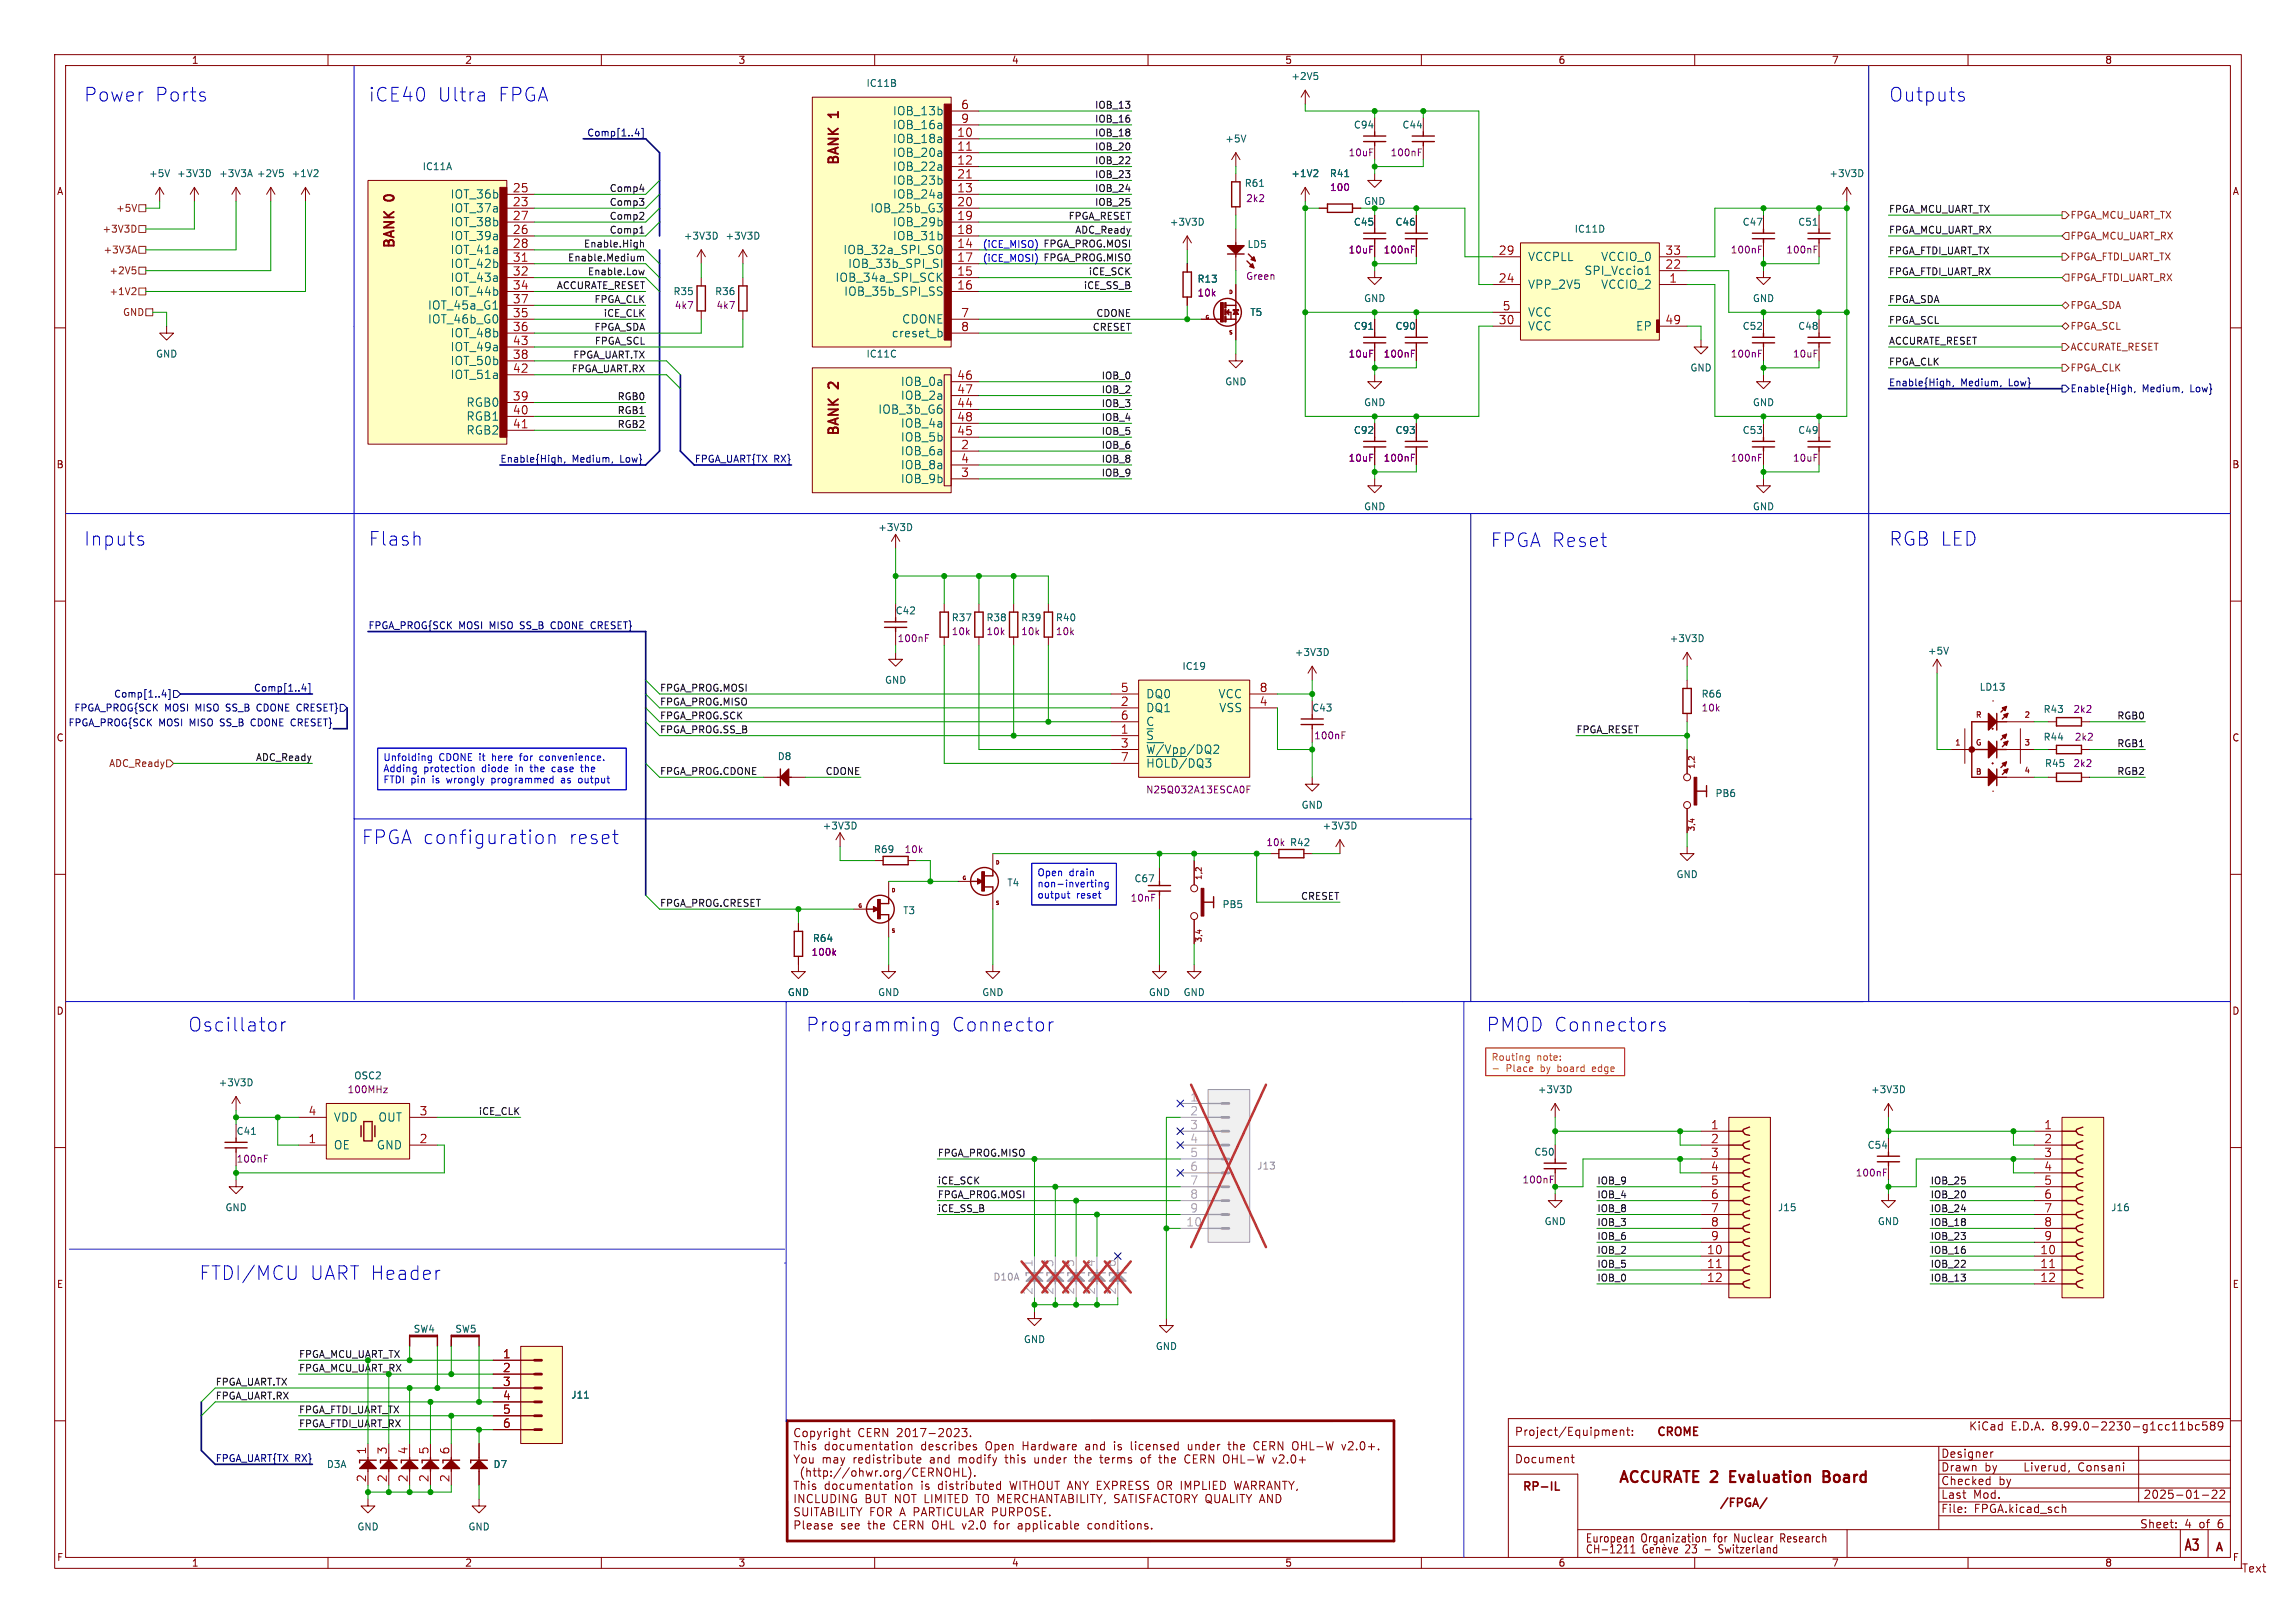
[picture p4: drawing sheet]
<svg xmlns="http://www.w3.org/2000/svg" width="420mm" height="297mm" viewBox="0 0 420 297" stroke-linecap="round" stroke-linejoin="round" font-family="sans-serif">
<defs><g id="words">
<g font-size="3.5" fill="#0000c2">
<text x="15.2" y="18.8">Power</text>
<text x="28.2" y="18.8">Ports</text>
<text x="67.3" y="18.8">iCE40</text>
<text x="79.9" y="18.8">Ultra</text>
<text x="90.9" y="18.8">FPGA</text>
<text x="345.4" y="18.8">Outputs</text>
<text x="15.2" y="100.1">Inputs</text>
<text x="67.3" y="100.1">Flash</text>
<text x="272.5" y="100.3">FPGA Reset</text>
<text x="345.4" y="100.1">RGB LED</text>
<text x="66" y="154.7">FPGA configuration</text>
<text x="103.8" y="154.7">reset</text>
<text x="34.3" y="189">Oscillator</text>
<text x="147.3" y="189">Programming</text>
<text x="173.9" y="189">Connector</text>
<text x="271.8" y="189">PMOD Connectors</text>
<text x="36.3" y="234.4">FTDI/MCU</text>
<text x="56.5" y="234.4">UART Header</text>
</g>
<g font-size="2.8" fill="#840000">
<text x="295.8" y="271.9">ACCURATE 2</text>
<text x="317.2" y="271.9">Evaluation</text>
<text x="335.1" y="271.9">Board</text>
<text x="399.3" y="284.2">A3</text>
</g>
<g font-size="2.5" fill="#840000">
<text x="153.9" y="21.5" transform="rotate(-90 153.9 21.5)">1</text>
<text x="153.9" y="30.5" transform="rotate(-90 153.9 30.5)">BANK</text>
<text x="72.6" y="36.7" transform="rotate(-90 72.6 36.7)">0</text>
<text x="72.6" y="45.7" transform="rotate(-90 72.6 45.7)">BANK</text>
<text x="153.9" y="71" transform="rotate(-90 153.9 71)">2</text>
<text x="153.9" y="80" transform="rotate(-90 153.9 80)">BANK</text>
</g>
<g font-size="2.1" fill="#006464">
<text x="163.3" y="21.3">IOB_13b</text>
<text x="163.3" y="23.9">IOB_16a</text>
<text x="163.3" y="26.4">IOB_18a</text>
<text x="163.3" y="28.9">IOB_20a</text>
<text x="163.3" y="31.5">IOB_22a</text>
<text x="163.3" y="34">IOB_23b</text>
<text x="82.4" y="36.6">IOT_36b</text>
<text x="82.4" y="39.1">IOT_37a</text>
<text x="82.4" y="41.6">IOT_38b</text>
<text x="159.1" y="39.1">IOB_25b_G3</text>
<text x="163.3" y="36.6">IOB_24a</text>
<text x="163.3" y="41.6">IOB_29b</text>
<text x="82.4" y="44.2">IOT_39a</text>
<text x="82.4" y="46.7">IOT_41a</text>
<text x="154.2" y="46.7">IOB_32a_SPI_SO</text>
<text x="163.3" y="44.2">IOB_31b</text>
<text x="279.4" y="48">VCCPLL</text>
<text x="292.8" y="48">VCCIO_0</text>
<text x="82.4" y="49.3">IOT_42b</text>
<text x="82.4" y="51.8">IOT_43a</text>
<text x="152.8" y="51.8">IOB_34a_SPI_SCK</text>
<text x="155.1" y="49.3">IOB_33b_SPI_SI</text>
<text x="279.4" y="53.1">VPP_2V5</text>
<text x="289.8" y="50.5">SPI_Vccio1</text>
<text x="292.8" y="53.1">VCCIO_2</text>
<text x="78.2" y="56.9">IOT_45a_G1</text>
<text x="78.2" y="59.4">IOT_46b_G0</text>
<text x="82.4" y="54.3">IOT_44b</text>
<text x="154.4" y="54.3">IOB_35b_SPI_SS</text>
<text x="164.9" y="59.4">CDONE</text>
<text x="279.4" y="58.1">VCC</text>
<text x="82.4" y="62">IOT_48b</text>
<text x="82.4" y="64.5">IOT_49a</text>
<text x="163.1" y="62">creset_b</text>
<text x="279.4" y="60.7">VCC</text>
<text x="299.2" y="60.7">EP</text>
<text x="82.4" y="67">IOT_50b</text>
<text x="82.4" y="69.6">IOT_51a</text>
<text x="164.7" y="70.8">IOB_0a</text>
<text x="85.3" y="74.7">RGB0</text>
<text x="85.3" y="77.2">RGB1</text>
<text x="160.6" y="75.9">IOB_3b_G6</text>
<text x="164.7" y="73.4">IOB_2a</text>
<text x="85.3" y="79.7">RGB2</text>
<text x="164.7" y="78.5">IOB_4a</text>
<text x="164.7" y="81">IOB_5b</text>
<text x="164.7" y="83.5">IOB_6a</text>
<text x="164.7" y="86.1">IOB_8a</text>
<text x="164.7" y="88.6">IOB_9b</text>
<text x="209.5" y="128">DQ0</text>
<text x="209.5" y="130.5">DQ1</text>
<text x="222.8" y="128">VCC</text>
<text x="223" y="130.5">VSS</text>
<text x="209.5" y="133.1">C</text>
<text x="209.5" y="135.6">~{S}</text>
<text x="209.5" y="138.2">~{W/}Vpp/DQ2</text>
<text x="209.5" y="140.7">~{HOLD/}DQ3</text>
<text x="61" y="205.5">VDD</text>
<text x="69.2" y="205.5">OUT</text>
<text x="61" y="210.5">OE</text>
<text x="68.9" y="210.5">GND</text>
</g>
<g font-size="2.1" fill="#a90000">
<text x="175.7" y="20.1">6</text>
<text x="175.7" y="22.6">9</text>
<text x="175" y="25.1">10</text>
<text x="175" y="27.7">11</text>
<text x="93.7" y="35.3">25</text>
<text x="175" y="30.2">12</text>
<text x="175" y="32.8">21</text>
<text x="175" y="35.3">13</text>
<text x="93.7" y="37.8">23</text>
<text x="93.7" y="40.4">27</text>
<text x="175" y="37.8">20</text>
<text x="175" y="40.4">19</text>
<text x="93.7" y="42.9">26</text>
<text x="93.7" y="45.5">28</text>
<text x="175" y="42.9">18</text>
<text x="175" y="45.5">14</text>
<text x="274.1" y="46.7">29</text>
<text x="304.5" y="46.7">33</text>
<text x="93.7" y="48">31</text>
<text x="93.7" y="50.5">32</text>
<text x="93.7" y="53.1">34</text>
<text x="175" y="48">17</text>
<text x="175" y="50.5">15</text>
<text x="175" y="53.1">16</text>
<text x="274.1" y="51.8">24</text>
<text x="304.5" y="49.3">22</text>
<text x="305.3" y="51.8">1</text>
<text x="93.7" y="55.6">37</text>
<text x="93.7" y="58.2">35</text>
<text x="175.7" y="58.2">7</text>
<text x="274.1" y="59.4">30</text>
<text x="274.8" y="56.9">5</text>
<text x="304.5" y="59.4">49</text>
<text x="93.7" y="60.7">36</text>
<text x="93.7" y="63.2">43</text>
<text x="93.7" y="65.8">38</text>
<text x="175.7" y="60.7">8</text>
<text x="93.7" y="68.3">42</text>
<text x="175" y="69.6">46</text>
<text x="93.7" y="73.4">39</text>
<text x="93.7" y="75.9">40</text>
<text x="175" y="72.1">47</text>
<text x="175" y="74.7">44</text>
<text x="175" y="77.2">48</text>
<text x="93.7" y="78.5">41</text>
<text x="175" y="79.8">45</text>
<text x="175.7" y="82.3">2</text>
<text x="175.7" y="84.8">4</text>
<text x="175.7" y="87.4">3</text>
<text x="204.9" y="126.7">5</text>
<text x="204.9" y="129.3">2</text>
<text x="204.9" y="131.8">6</text>
<text x="230.3" y="126.7">8</text>
<text x="230.3" y="129.3">4</text>
<text x="204.9" y="134.4">1</text>
<text x="204.9" y="136.9">3</text>
<text x="204.9" y="139.4">7</text>
<text x="56.3" y="204.2">4</text>
<text x="56.3" y="209.3">1</text>
<text x="76.7" y="204.2">3</text>
<text x="76.7" y="209.3">2</text>
<text x="312.9" y="206.8">1</text>
<text x="312.9" y="209.3">2</text>
<text x="373.8" y="206.8">1</text>
<text x="373.8" y="209.3">2</text>
<text x="312.9" y="211.8">3</text>
<text x="312.9" y="214.4">4</text>
<text x="373.8" y="211.8">3</text>
<text x="373.8" y="214.4">4</text>
<text x="312.9" y="216.9">5</text>
<text x="312.9" y="219.5">6</text>
<text x="312.9" y="222">7</text>
<text x="373.8" y="216.9">5</text>
<text x="373.8" y="219.5">6</text>
<text x="373.8" y="222">7</text>
<text x="312.9" y="224.5">8</text>
<text x="312.9" y="227.1">9</text>
<text x="373.8" y="224.5">8</text>
<text x="373.8" y="227.1">9</text>
<text x="312.2" y="229.6">10</text>
<text x="312.2" y="232.2">11</text>
<text x="373.1" y="229.6">10</text>
<text x="373.1" y="232.2">11</text>
<text x="312.2" y="234.7">12</text>
<text x="373.1" y="234.7">12</text>
<text x="91.9" y="248.7">1</text>
<text x="91.9" y="251.2">2</text>
<text x="91.9" y="253.7">3</text>
<text x="91.9" y="256.3">4</text>
<text x="91.9" y="258.8">5</text>
<text x="91.9" y="261.4">6</text>
<text x="67.1" y="266.2" transform="rotate(-90 67.1 266.2)">1</text>
<text x="70.9" y="266.2" transform="rotate(-90 70.9 266.2)">3</text>
<text x="74.7" y="266.2" transform="rotate(-90 74.7 266.2)">4</text>
<text x="78.5" y="266.2" transform="rotate(-90 78.5 266.2)">5</text>
<text x="82.3" y="266.2" transform="rotate(-90 82.3 266.2)">6</text>
<text x="67.1" y="271.3" transform="rotate(-90 67.1 271.3)">2</text>
<text x="70.9" y="271.3" transform="rotate(-90 70.9 271.3)">2</text>
<text x="74.7" y="271.3" transform="rotate(-90 74.7 271.3)">2</text>
<text x="78.5" y="271.3" transform="rotate(-90 78.5 271.3)">2</text>
<text x="82.3" y="271.3" transform="rotate(-90 82.3 271.3)">2</text>
</g>
<g font-size="2.1" fill="#aaa">
<text x="217.6" y="201.7">1</text>
<text x="217.6" y="204.2">2</text>
<text x="217.6" y="206.8">3</text>
<text x="217.6" y="209.3">4</text>
<text x="217.6" y="211.8">5</text>
<text x="217.6" y="214.4">6</text>
<text x="217.6" y="216.9">7</text>
<text x="217.6" y="219.5">8</text>
<text x="217.6" y="222">9</text>
<text x="216.9" y="224.5">10</text>
<text x="189" y="231.9" transform="rotate(-90 189 231.9)">1</text>
<text x="192.8" y="231.9" transform="rotate(-90 192.8 231.9)">3</text>
<text x="196.6" y="231.9" transform="rotate(-90 196.6 231.9)">5</text>
<text x="200.4" y="231.9" transform="rotate(-90 200.4 231.9)">4</text>
<text x="204.2" y="231.9" transform="rotate(-90 204.2 231.9)">6</text>
<text x="189" y="237" transform="rotate(-90 189 237)">2</text>
<text x="192.8" y="237" transform="rotate(-90 192.8 237)">2</text>
<text x="196.6" y="237" transform="rotate(-90 196.6 237)">2</text>
<text x="200.4" y="237" transform="rotate(-90 200.4 237)">2</text>
<text x="204.2" y="237" transform="rotate(-90 204.2 237)">2</text>
</g>
<g font-size="2.1" fill="#840000">
<text x="277" y="263">Project/Equipment:</text>
<text x="303" y="263.2">CROME</text>
<text x="360.1" y="262">KiCad</text>
<text x="367.8" y="262">E.D.A.</text>
<text x="375.4" y="262">8.99.0-2230-g1cc11bc589</text>
<text x="277" y="268">Document</text>
<text x="355" y="267">Designer</text>
<text x="355" y="269.5">Drawn</text>
<text x="363" y="269.5">by</text>
<text x="370" y="269.5">Liverud,</text>
<text x="380" y="269.5">Consani</text>
<text x="278.3" y="273.2">RP-IL</text>
<text x="355" y="274.5">Last</text>
<text x="355" y="272">Checked</text>
<text x="360.9" y="274.5">Mod.</text>
<text x="365.6" y="272">by</text>
<text x="392" y="274.5">2025-01-22</text>
<text x="145" y="280">Copyright</text>
<text x="185.1" y="280">documentation</text>
<text x="202.9" y="280">describes</text>
<text x="314.3" y="276.2">/FPGA/</text>
<text x="355" y="277.1">File:</text>
<text x="361.1" y="277.1">FPGA.kicad_sch</text>
<text x="391.4" y="279.9">Sheet:</text>
<text x="399.6" y="279.9">4</text>
<text x="402.4" y="279.9">of</text>
<text x="405.9" y="279.9">6</text>
<text x="290" y="284.5">CH-1211</text>
<text x="290" y="282.5">European</text>
<text x="300.2" y="282.5">Organization</text>
<text x="308.4" y="284.5">23</text>
<text x="313.6" y="282.5">for</text>
<text x="314.9" y="284.5">Switzerland</text>
<text x="317.5" y="282.5">Nuclear</text>
<text x="326.1" y="282.5">Research</text>
<text x="405" y="284.3">A</text>
<text x="410" y="288">Text</text>
</g>
<g font-size="1.8" fill="#840000">
<text x="35" y="11.9">1</text>
<text x="85" y="11.9">2</text>
<text x="135" y="11.9">3</text>
<text x="185" y="11.9">4</text>
<text x="235" y="11.9">5</text>
<text x="285" y="11.9">6</text>
<text x="335" y="11.9">7</text>
<text x="385" y="11.9">8</text>
<text x="10.3" y="35.9">A</text>
<text x="408.3" y="35.9">A</text>
<text x="10.3" y="85.9">B</text>
<text x="408.2" y="85.9">B</text>
<text x="10.3" y="135.9">C</text>
<text x="408.2" y="135.9">C</text>
<text x="10.3" y="185.9">D</text>
<text x="408.2" y="185.9">D</text>
<text x="10.3" y="235.9">E</text>
<text x="408.3" y="235.9">E</text>
<text x="10.3" y="285.9">F</text>
<text x="35" y="286.9">1</text>
<text x="85" y="286.9">2</text>
<text x="135" y="286.9">3</text>
<text x="185" y="286.9">4</text>
<text x="235" y="286.9">5</text>
<text x="285" y="286.9">6</text>
<text x="335" y="286.9">7</text>
<text x="385" y="286.9">8</text>
<text x="408.3" y="285.9">F</text>
</g>
<g font-size="1.8" fill="#006464">
<text x="158.4" y="16.1">IC11B</text>
<text x="236.1" y="14.8">+2V5</text>
<text x="247.6" y="23.7">C94</text>
<text x="256.4" y="23.7">C44</text>
<text x="224" y="26.3">+5V</text>
<text x="27.2" y="32.6">+5V</text>
<text x="32.3" y="32.6">+3V3D</text>
<text x="40" y="32.6">+3V3A</text>
<text x="46.9" y="32.6">+2V5</text>
<text x="53.2" y="32.6">+1V2</text>
<text x="77.2" y="31.3">IC11A</text>
<text x="227.6" y="34.4">R61</text>
<text x="236.1" y="32.6">+1V2</text>
<text x="243.2" y="32.6">R41</text>
<text x="334.5" y="32.6">+3V3D</text>
<text x="213.9" y="41.5">+3V3D</text>
<text x="247.6" y="41.5">C45</text>
<text x="255.2" y="41.5">C46</text>
<text x="318.7" y="41.5">C47</text>
<text x="328.8" y="41.5">C51</text>
<text x="125" y="44">+3V3D</text>
<text x="132.6" y="44">+3V3D</text>
<text x="228.1" y="45.6">LD5</text>
<text x="287.9" y="42.8">IC11D</text>
<text x="219" y="51.9">R13</text>
<text x="123.1" y="54.2">R35</text>
<text x="130.7" y="54.2">R36</text>
<text x="228.6" y="58">T5</text>
<text x="249.4" y="55.5">GND</text>
<text x="320.5" y="55.5">GND</text>
<text x="28.4" y="65.6">GND</text>
<text x="158.4" y="65.6">IC11C</text>
<text x="247.6" y="60.6">C91</text>
<text x="255.2" y="60.6">C90</text>
<text x="318.7" y="60.6">C52</text>
<text x="328.8" y="60.6">C48</text>
<text x="224" y="70.7">GND</text>
<text x="309.1" y="68.2">GND</text>
<text x="249.4" y="74.5">GND</text>
<text x="320.5" y="74.5">GND</text>
<text x="247.6" y="79.6">C92</text>
<text x="255.2" y="79.6">C93</text>
<text x="318.7" y="79.6">C53</text>
<text x="328.8" y="79.6">C49</text>
<text x="249.4" y="93.6">GND</text>
<text x="320.5" y="93.6">GND</text>
<text x="160.6" y="97.4">+3V3D</text>
<text x="163.7" y="112.6">C42</text>
<text x="174" y="113.9">R37</text>
<text x="180.3" y="113.9">R38</text>
<text x="186.7" y="113.9">R39</text>
<text x="193" y="113.9">R40</text>
<text x="305.3" y="117.7">+3V3D</text>
<text x="352.6" y="120">+5V</text>
<text x="161.8" y="125.3">GND</text>
<text x="216.2" y="122.8">IC19</text>
<text x="236.8" y="120.2">+3V3D</text>
<text x="239.9" y="130.4">C43</text>
<text x="311.2" y="127.9">R66</text>
<text x="362" y="126.6">LD13</text>
<text x="373.7" y="130.7">R43</text>
<text x="373.7" y="135.7">R44</text>
<text x="142.2" y="139.3">D8</text>
<text x="374" y="140.6">R45</text>
<text x="238" y="148.2">GND</text>
<text x="313.7" y="146.1">PB6</text>
<text x="150.4" y="152">+3V3D</text>
<text x="235.9" y="155">R42</text>
<text x="241.8" y="152">+3V3D</text>
<text x="159.8" y="156.3">R69</text>
<text x="207.4" y="161.6">C67</text>
<text x="306.6" y="160.9">GND</text>
<text x="165.1" y="167.5">T3</text>
<text x="184.2" y="162.4">T4</text>
<text x="223.5" y="166.4">PB5</text>
<text x="148.6" y="172.6">R64</text>
<text x="144" y="182.5">GND</text>
<text x="160.5" y="182.5">GND</text>
<text x="179.6" y="182.5">GND</text>
<text x="210.1" y="182.5">GND</text>
<text x="216.4" y="182.5">GND</text>
<text x="64.7" y="197.7">OSC2</text>
<text x="39.9" y="199">+3V3D</text>
<text x="281.2" y="200.3">+3V3D</text>
<text x="342.2" y="200.3">+3V3D</text>
<text x="43.2" y="207.9">C41</text>
<text x="280.6" y="211.7">C50</text>
<text x="341.5" y="210.4">C54</text>
<text x="41.1" y="221.8">GND</text>
<text x="325.1" y="221.8">J15</text>
<text x="386.1" y="221.8">J16</text>
<text x="282.4" y="224.4">GND</text>
<text x="343.4" y="224.4">GND</text>
<text x="75.6" y="244.1">SW4</text>
<text x="83.2" y="244.1">SW5</text>
<text x="187.2" y="246">GND</text>
<text x="211.3" y="247.2">GND</text>
<text x="104.4" y="256.1">J11</text>
<text x="59.7" y="268.8">D3A</text>
<text x="90.2" y="268.8">D7</text>
<text x="65.3" y="280.3">GND</text>
<text x="85.6" y="280.3">GND</text>
</g>
<g font-size="1.8" fill="#0f0f0f">
<text x="200.2" y="20">IOB_13</text>
<text x="200.2" y="22.5">IOB_16</text>
<text x="200.2" y="25">IOB_18</text>
<text x="200.2" y="27.6">IOB_20</text>
<text x="111.4" y="35.2">Comp4</text>
<text x="200.2" y="35.2">IOB_24</text>
<text x="200.2" y="32.7">IOB_23</text>
<text x="200.2" y="30.1">IOB_22</text>
<text x="111.4" y="40.3">Comp2</text>
<text x="111.4" y="37.7">Comp3</text>
<text x="195.4" y="40.3">FPGA_RESET</text>
<text x="200.2" y="37.7">IOB_25</text>
<text x="345.4" y="39">FPGA_MCU_UART_TX</text>
<text x="103.8" y="47.9">Enable.Medium</text>
<text x="106.7" y="45.4">Enable.High</text>
<text x="111.4" y="42.8">Comp1</text>
<text x="190.8" y="47.9">FPGA_PROG.MISO</text>
<text x="190.8" y="45.4">FPGA_PROG.MOSI</text>
<text x="196.6" y="42.8">ADC_Ready</text>
<text x="345.4" y="46.6">FPGA_FTDI_UART_TX</text>
<text x="345.4" y="42.8">FPGA_MCU_UART_RX</text>
<text x="101.8" y="53">ACCURATE_RESET</text>
<text x="107.4" y="50.5">Enable.Low</text>
<text x="198.2" y="53">iCE_SS_B</text>
<text x="199.1" y="50.5">iCE_SCK</text>
<text x="345.4" y="50.5">FPGA_FTDI_UART_RX</text>
<text x="108.7" y="55.5">FPGA_CLK</text>
<text x="110.3" y="58.1">iCE_CLK</text>
<text x="200.5" y="58.1">CDONE</text>
<text x="345.4" y="55.5">FPGA_SDA</text>
<text x="345.4" y="59.3">FPGA_SCL</text>
<text x="104.8" y="65.7">FPGA_UART.TX</text>
<text x="108.7" y="60.6">FPGA_SDA</text>
<text x="108.7" y="63.2">FPGA_SCL</text>
<text x="199.8" y="60.6">CRESET</text>
<text x="345.4" y="63.2">ACCURATE_RESET</text>
<text x="104.5" y="68.2">FPGA_UART.RX</text>
<text x="201.4" y="69.5">IOB_0</text>
<text x="345.4" y="67">FPGA_CLK</text>
<text x="112.9" y="75.9">RGB1</text>
<text x="112.9" y="73.3">RGB0</text>
<text x="201.4" y="74.6">IOB_3</text>
<text x="201.4" y="72">IOB_2</text>
<text x="201.4" y="77.1">IOB_4</text>
<text x="112.9" y="78.4">RGB2</text>
<text x="201.4" y="79.7">IOB_5</text>
<text x="201.4" y="82.2">IOB_6</text>
<text x="201.4" y="87.3">IOB_9</text>
<text x="201.4" y="84.7">IOB_8</text>
<text x="120.6" y="126.7">FPGA_PROG.MOSI</text>
<text x="120.6" y="131.7">FPGA_PROG.SCK</text>
<text x="120.6" y="129.2">FPGA_PROG.MISO</text>
<text x="387.2" y="131.7">RGB0</text>
<text x="120.6" y="134.3">FPGA_PROG.SS_B</text>
<text x="288.3" y="134.3">FPGA_RESET</text>
<text x="387.2" y="136.8">RGB1</text>
<text x="46.7" y="139.4">ADC_Ready</text>
<text x="120.6" y="141.9">FPGA_PROG.CDONE</text>
<text x="150.9" y="141.9">CDONE</text>
<text x="387.2" y="141.9">RGB2</text>
<text x="120.6" y="166">FPGA_PROG.CRESET</text>
<text x="237.9" y="164.8">CRESET</text>
<text x="87.5" y="204.1">iCE_CLK</text>
<text x="171.4" y="211.7">FPGA_PROG.MISO</text>
<text x="171.4" y="216.8">iCE_SCK</text>
<text x="171.4" y="221.9">iCE_SS_B</text>
<text x="171.4" y="219.4">FPGA_PROG.MOSI</text>
<text x="292.1" y="219.4">IOB_4</text>
<text x="292.1" y="221.9">IOB_8</text>
<text x="292.1" y="216.8">IOB_9</text>
<text x="353.1" y="219.4">IOB_20</text>
<text x="353.1" y="216.8">IOB_25</text>
<text x="353.1" y="221.9">IOB_24</text>
<text x="292.1" y="227">IOB_6</text>
<text x="292.1" y="224.4">IOB_3</text>
<text x="353.1" y="224.4">IOB_18</text>
<text x="353.1" y="227">IOB_23</text>
<text x="292.1" y="229.5">IOB_2</text>
<text x="292.1" y="232.1">IOB_5</text>
<text x="353.1" y="229.5">IOB_16</text>
<text x="353.1" y="232.1">IOB_22</text>
<text x="292.1" y="234.6">IOB_0</text>
<text x="353.1" y="234.6">IOB_13</text>
<text x="39.4" y="253.7">FPGA_UART.TX</text>
<text x="39.4" y="256.2">FPGA_UART.RX</text>
<text x="54.6" y="258.7">FPGA_FTDI_UART_TX</text>
<text x="54.6" y="261.3">FPGA_FTDI_UART_RX</text>
</g>
<g font-size="1.8" fill="#000084">
<text x="107.3" y="25">Comp[1..4]</text>
<text x="345.4" y="70.8">Enable{High,</text>
<text x="358.6" y="70.8">Medium,</text>
<text x="367.6" y="70.8">Low}</text>
<text x="378.7" y="72">Enable{High,</text>
<text x="391.9" y="72">Medium,</text>
<text x="400.8" y="72">Low}</text>
<text x="91.4" y="84.7">Enable{High,</text>
<text x="104.6" y="84.7">Medium,</text>
<text x="113.6" y="84.7">Low}</text>
<text x="127" y="84.7">FPGA_UART{TX RX}</text>
<text x="67.3" y="115.2">FPGA_PROG{SCK</text>
<text x="83.9" y="115.2">MOSI</text>
<text x="89.7" y="115.2">MISO</text>
<text x="95.4" y="115.2">SS_B</text>
<text x="101.3" y="115.2">CDONE CRESET}</text>
<text x="13.5" y="130.4">FPGA_PROG{SCK</text>
<text x="20.8" y="127.9">Comp[1..4]</text>
<text x="30.1" y="130.4">MOSI</text>
<text x="35.9" y="130.4">MISO</text>
<text x="41.6" y="130.4">SS_B</text>
<text x="46.4" y="126.7">Comp[1..4]</text>
<text x="47.5" y="130.4">CDONE CRESET}</text>
<text x="12.4" y="133">FPGA_PROG{SCK</text>
<text x="29" y="133">MOSI</text>
<text x="34.8" y="133">MISO</text>
<text x="40.6" y="133">SS_B</text>
<text x="46.4" y="133">CDONE CRESET}</text>
<text x="39.4" y="267.6">FPGA_UART{TX RX}</text>
</g>
<g font-size="1.8" fill="#840084">
<text x="246.6" y="28.8">10uF</text>
<text x="254.3" y="28.8">100nF</text>
<text x="243.2" y="35.2">100</text>
<text x="227.8" y="37.2">2k2</text>
<text x="246.6" y="46.6">10uF</text>
<text x="253" y="46.6">100nF</text>
<text x="316.5" y="46.6">100nF</text>
<text x="326.7" y="46.6">100nF</text>
<text x="227.8" y="51.4">Green</text>
<text x="123.3" y="56.7">4k7</text>
<text x="131" y="56.7">4k7</text>
<text x="219" y="54.5">10k</text>
<text x="246.6" y="65.6">10uF</text>
<text x="253" y="65.6">100nF</text>
<text x="316.5" y="65.6">100nF</text>
<text x="327.9" y="65.6">10uF</text>
<text x="246.6" y="84.7">10uF</text>
<text x="253" y="84.7">100nF</text>
<text x="316.5" y="84.7">100nF</text>
<text x="327.9" y="84.7">10uF</text>
<text x="164.1" y="117.7">100nF</text>
<text x="174" y="116.4">10k</text>
<text x="180.3" y="116.4">10k</text>
<text x="186.7" y="116.4">10k</text>
<text x="193" y="116.4">10k</text>
<text x="311.2" y="130.4">10k</text>
<text x="379.2" y="130.7">2k2</text>
<text x="240.3" y="135.5">100nF</text>
<text x="379.4" y="135.7">2k2</text>
<text x="379.2" y="140.6">2k2</text>
<text x="209.6" y="145.4">N25Q032A13ESCA0F</text>
<text x="231.5" y="155">10k</text>
<text x="165.4" y="156.3">10k</text>
<text x="206.7" y="165.2">10nF</text>
<text x="148.3" y="175.1">100k</text>
<text x="63.5" y="200.3">100MHz</text>
<text x="43.2" y="213">100nF</text>
<text x="339.4" y="215.5">100nF</text>
<text x="278.4" y="216.8">100nF</text>
</g>
<g font-size="1.8" fill="#725600">
<text x="21.1" y="39">+5V</text>
<text x="378.7" y="40.2">FPGA_MCU_UART_TX</text>
<text x="18.7" y="42.8">+3V3D</text>
<text x="18.8" y="46.6">+3V3A</text>
<text x="378.7" y="44">FPGA_MCU_UART_RX</text>
<text x="378.7" y="47.9">FPGA_FTDI_UART_TX</text>
<text x="19.9" y="50.4">+2V5</text>
<text x="378.7" y="51.7">FPGA_FTDI_UART_RX</text>
<text x="19.9" y="54.2">+1V2</text>
<text x="22.4" y="58">GND</text>
<text x="378.7" y="56.7">FPGA_SDA</text>
<text x="378.7" y="60.6">FPGA_SCL</text>
<text x="378.7" y="64.4">ACCURATE_RESET</text>
<text x="378.7" y="68.2">FPGA_CLK</text>
<text x="19.9" y="140.6">ADC_Ready</text>
</g>
<g font-size="1.8" fill="#009600">
<text x="249.4" y="37.7">GND</text>
<text x="54.6" y="251.1">FPGA_MCU_UART_RX</text>
<text x="54.6" y="248.6">FPGA_MCU_UART_TX</text>
</g>
<g font-size="1.8" fill="#0000c2">
<text x="179.7" y="45.6">(iCE_MISO)</text>
<text x="179.7" y="48.1">(iCE_MOSI)</text>
<text x="70" y="139.6">Unfolding</text>
<text x="70" y="141.6">Adding</text>
<text x="70" y="143.7">FTDI pin</text>
<text x="77.5" y="141.6">protection</text>
<text x="79.2" y="143.7">is</text>
<text x="80.3" y="139.6">CDONE it</text>
<text x="82" y="143.7">wrongly</text>
<text x="88.3" y="141.6">diode</text>
<text x="90.3" y="139.6">here</text>
<text x="90.4" y="143.7">programmed</text>
<text x="94.6" y="141.6">in</text>
<text x="95.6" y="139.6">for</text>
<text x="97.5" y="141.6">the</text>
<text x="99.4" y="139.6">convenience.</text>
<text x="101.7" y="141.6">case</text>
<text x="103.4" y="143.7">as</text>
<text x="106.7" y="143.7">output</text>
<text x="107.2" y="141.6">the</text>
<text x="189.7" y="160.7">Open</text>
<text x="195.6" y="160.7">drain</text>
<text x="189.7" y="162.7">non-inverting</text>
<text x="189.7" y="164.8">output</text>
<text x="196.9" y="164.8">reset</text>
</g>
<g font-size="1.8" fill="#ff6d00">
<text x="272.7" y="194.4">Routing</text>
<text x="275.5" y="196.5">Place</text>
<text x="281.1" y="194.4">note:</text>
<text x="281.9" y="196.5">by</text>
<text x="285.2" y="196.5">board</text>
<text x="291.7" y="196.5">edge</text>
</g>
<g font-size="1.8" fill="#989898">
<text x="229.9" y="214.2">J13</text>
<text x="181.6" y="234.5">D10A</text>
</g>
<g font-size="1.4" fill="#840000">
<text x="361.3" y="131.5">R</text>
<text x="370.2" y="131.5">2</text>
<text x="357.5" y="136.6">1</text>
<text x="361.3" y="136.6">G</text>
<text x="370.2" y="136.6">3</text>
<text x="310.2" y="140.8" transform="rotate(-90 310.2 140.8)">1,2</text>
<text x="361.3" y="142">B</text>
<text x="370.2" y="141.7">4</text>
<text x="310.2" y="152.2" transform="rotate(-90 310.2 152.2)">3,4</text>
<text x="220" y="161.1" transform="rotate(-90 220 161.1)">1,2</text>
<text x="220" y="172.6" transform="rotate(-90 220 172.6)">3,4</text>
</g>
<g font-size=".9" fill="#840000">
<text x="224.7" y="54">D</text>
<text x="220.4" y="58.6">G</text>
<text x="224.7" y="61.4">S</text>
<text x="175.9" y="161.2">G</text>
<text x="182" y="158.4">D</text>
<text x="156.9" y="166.3">G</text>
<text x="163" y="163.5">D</text>
<text x="182" y="165.8">S</text>
<text x="163" y="170.9">S</text>
</g>
</g></defs>
<g fill="none" stroke="#840000" stroke-width=".18">
<path d="M10 10h400v277h-400zM12 12h396v273h-396zM60 10v2M110 10v2M160 10v2M210 10v2M260 10v2M310 10v2M360 10v2M29.2 34.3l-.8 1.3M29.2 34.3l.8 1.3M29.2 34.3v2.5"/>
<path d="M35.6 34.3l-.8 1.3M35.6 34.3l.7 1.3M35.6 34.3v2.5M43.2 34.3l-.8 1.3M43.2 34.3l.7 1.3M43.2 34.3v2.5M49.5 34.3l-.7 1.3M49.5 34.3l.8 1.3M49.5 34.3v2.5M55.9 34.3l.7 1.3M55.9 34.3l-.8 1.3M55.9 34.3v2.5"/>
<path d="M337.8 34.3l-.7 1.3M337.8 34.3l.8 1.3M337.8 34.3v2.5M10 60h2M30.5 59.7v1.3h1.2l-1.2 1.2-1.3-1.2h1.3M408 60h2M332.7 77.5v2.5M322.6 87.6v1.3h-1.3l1.3 1.3 1.2-1.3h-1.2M332.7 82.6v2.5M10 110h2M408 110h2M10 160h2"/>
<path d="M408 160h2M10 210h2M284.5 218.4v1.3h-1.3l1.3 1.3 1.2-1.3h-1.2M408 210h2M10 260h2M408 260h2M408 259.6h-132.1v25.4M145.2 263.8h.9M145.2 266.2l.5 .8M145.2 271.1h.9M145.4 273.5v1.5M145.7 263.8v1.5"/>
<path d="M145.7 271.1v1.5M145.7 267v.7M146.2 276l-.5-.1-.3 .1v.5l.7 .3 .1 .3-.3 .3-.5-.1M146.2 266.2l-.5 .8M146.3 261.5a.6 .6 0 0 0-.7 0 .6 .6 0 0 0-.2 .8 .56 .56 0 0 0 .3 .5 .56 .56 0 0 0 .6 0M146.6 263.8v1.5M146.6 271.1v1.5M146.6 264.5l.2-.2 .4 .1v.9M146.6 271.7l.2-.1h.4v1M146.7 266.9l.2-.2 .5 .2v.6l-.1 .2h-.4l-.2-.1zM146.9 275.9v1.2l.3 .3 .4-.1 .1-.2v-1.2M146.9 262l.3-.1 .4 .1 .1 .6-.2 .2-.3 .1-.3-.1z"/>
<path d="M147 268.4a1.72 1.72 0 0 0 0 2.3M147 273.5v1.5l-.8-1.5v1.5M147.6 269.3l.2-.1h.4v1M147.6 268.7v1.5M147.9 263.8v.2M147.9 264.3v1M147.9 271.1v.1M147.9 271.6v1M148.1 266.7l.1 1h.3l.2-.1M148.3 262l.4-.1 .3 .3v.4l-.1 .2h-.6M148.3 261.9v1.5M148.4 275.9v1.5"/>
<path d="M148.6 273.6a.6 .6 0 0 0-.8 0 .6 .6 0 0 0-.1 .7 .56 .56 0 0 0 .3 .6 .56 .56 0 0 0 .6-.1M148.7 266.7v1M148.7 269.2h.6M148.9 268.7v1.2l.4 .3M148.9 275.9h.9M149.2 264.4l-.4-.1-.2 .2 .1 .2 .5 .2v.3h-.6M149.2 271.6h-.4l-.2 .2 .1 .2 .5 .1v.4h-.6M149.2 273.5v1.5h.7M149.4 275.9v1.5M149.5 261.9l.4 1M149.6 269.2h.6M149.8 268.7v1.2l.4 .3"/>
<path d="M149.9 262.9l-.4 .5M150.1 277.4l.5-1.5 .5 1.5M150.2 261.9l-.3 1M150.2 277h.7M150.4 273.5v1.2l.3 .3h.3l.3-.3v-1.2M150.6 266.9l.4-.2 .2 .3M150.6 266.7v1M150.7 269.2h.4l.3 .2v.5l-.2 .2h-.5M150.7 269.2v1.5M150.8 261.9v1M151.2 261.9l-.3 .1-.1 .2M151.2 267l.2-.3 .4 .1 .1 .9"/>
<path d="M151.2 267v.7M151.6 275.9h.5l.2 .1 .1 .3-.3 .3a.4 .4 0 0 1 .4 .4 .4 .4 0 0 1-.3 .4h-.6zM151.6 276.6h.5M151.7 264.4l-.5-.1-.3 .3v.4l.2 .2h.6M151.7 263.8v1.5M151.7 271.1v1.5M151.7 271.6h-.5l-.3 .3v.4l.2 .2h.6M151.7 261.4v.1M151.7 261.9v1M152 269.2v.2M152 270v.2M152 273.5a.76 .76 0 0 1 .9 .7 .76 .76 0 0 1-.9 .8z"/>
<path d="M152.4 264.4l.4-.1 .3 .3v.4l-.3 .3-.4-.1-.1-.2v-.4zM152.4 271.6h.4l.3 .3v.4l-.3 .3-.4-.1-.1-.2v-.4zM152.6 266.8h.6v.9M153.1 262l-.4-.1-.3 .3v.4l.1 .2h.6M153.1 261.9v1.2l-.3 .3-.4-.1M153.1 275.9v1.5M153.2 267.1l-.5 .1a.29 .29 0 0 0-.2 .3 .29 .29 0 0 0 .2 .2h.5M153.5 273.5v1.5M153.8 262l.2-.1 .4 .1v.9M153.8 261.4v1.5M153.8 266.7l.4 1M153.8 268.6l-1.3 1.9"/>
<path d="M153.8 275.9v1.5h.7M154.2 267.7l-.4 .5M154.4 264.4l-.5-.1-.2 .3v.4l.1 .2h.6M154.4 271.6h-.5l-.2 .3v.4l.1 .2h.6M154.5 266.7l-.3 1M154.9 261.9h.6M155 264.3l.1 .9 .3 .1 .3-.1M155 271.6l.1 .9 .3 .1 .3-.2M155 275.9v1.5M155.1 273.5v1.5l-.9-1.5v1.5M155.2 261.4v1.3l.3 .2M155.2 279.3l.7-.1-.1-.3-.4-.1-.2 .2v.7h.6"/>
<path d="M155.4 268.6l-1.3 1.9M155.5 275.9h.9M155.7 264.3v1M155.7 271.6v1M155.9 269.3l.2-.1 .4 .1 .1 .6-.2 .2-.3 .1-.2-.2zM155.9 275.9v1.5M156.2 266.7v1M156.4 264.5l.4-.2 .2 .2M156.4 271.7l.4-.1 .2 .2M156.4 264.3v1M156.4 271.6v1M156.4 279.3l.8-.1-.1-.3-.4-.1-.3 .2 .1 .7h.6"/>
<path d="M156.6 273.6a.7 .7 0 0 0-.9 .6 .7 .7 0 0 0 .9 .7l.1-.6h-.3M156.7 266.7l-.3 .1-.2 .2M156.7 275.9l.5 .8M157 264.5l.2-.2 .4 .1 .1 .9M157 264.5v.8M157 271.8v.8M157 271.8l.2-.2h.4l.1 1M157.1 267.2l.7-.1-.1-.3-.4-.1-.2 .3 .1 .7h.5M157.2 276.7v.7M157.2 269.3l.2-.1h.4l.1 1M157.2 268.7v1.5M157.7 275.9l-.5 .8"/>
<path d="M158 261.5a.6 .6 0 0 0-.7 0 .6 .6 0 0 0-.2 .8 .56 .56 0 0 0 .3 .5 .56 .56 0 0 0 .6 0M158.3 264.8l.7-.1-.1-.3-.4-.1-.2 .2 .1 .7h.5M158.3 272.1l.7-.2-.1-.3h-.4l-.2 .2 .1 .7h.5M158.4 269.2l.3 1 .3-.8 .3 .8 .3-1M158.4 274.2h.5M158.4 273.5h.5l.3 .1v.3l-.3 .3a.4 .4 0 0 1 .4 .4 .4 .4 0 0 1-.3 .4h-.6zM158.7 262.1h.5M158.7 278.8h.6M158.9 278.3v1.3l.4 .2M159.1 266.8l-.4-.1-.3 .3v.5l.1 .2h.6M159.1 266.2v1.5M159.3 276.6h.5"/>
<path d="M159.4 261.4h-.7v1.5h.7M159.7 264.5l.2-.2 .3 .1 .1 .9M159.7 264.3v1M159.7 271.6v1M159.7 271.7l.2-.1h.3l.1 1M159.8 266.2v.2M159.8 266.7v1M159.8 278.3v1.5M159.8 279l.2-.2 .4 .1v.9M159.9 273.5v1.2l.3 .3 .5-.1 .1-.2v-1.2M160 262.2l.7-.1 .2-.2-.1-.4-.2-.1h-.6v1.5M160 275.9h-.7v1.5"/>
<path d="M160.2 269.2v1M160.4 262.2l.5 .7M160.6 269.2h-.3l-.1 .2M160.6 276.1a.5 .5 0 0 1 .6-.2 .5 .5 0 0 1 .3 .5v.5a.5 .5 0 0 1-.5 .5 .5 .5 0 0 1-.5-.5zM160.8 264.3h.6M160.8 271.6h.6M161 263.8v1.3l.4 .2M161 271.1v1.3l.4 .2M161 266.8l-.3-.1-.3 .3 .1 .2 .5 .1v.4h-.6M161.1 270v.2M161.1 279.3l.7-.1-.1-.3-.4-.1-.2 .2 .1 .7h.5M161.3 273.5h.9"/>
<path d="M161.5 266.7h.6M161.7 266.2v1.3l.4 .2M161.7 273.5v1.5M161.8 269.3l.2-.1 .4 .1 .1 .6-.1 .2-.4 .1-.2-.2zM161.9 264.4h.5l.1 .9M161.9 271.6h.5l.1 1M162.2 276.7l.7-.1 .1-.2-.1-.4-.2-.1h-.5v1.5M162.4 261.4v1.5l-.9-1.5v1.5M162.5 264.7h-.5a.29 .29 0 0 0-.2 .3 .29 .29 0 0 0 .2 .3l.5-.1M162.5 271.9l-.5 .1a.29 .29 0 0 0-.2 .3 .29 .29 0 0 0 .2 .3l.5-.1M162.5 276.7l.5 .7M162.6 266.7v1"/>
<path d="M163 264.3h.6M163 271.6h.6M163 266.7l-.3 .1-.1 .2M163.2 269.2v1M163.2 263.8v1.3l.4 .2M163.2 271.1v1.3l.4 .2M163.5 266.2v.2M163.5 266.7v1M163.6 269.2h-.3l-.1 .2M164.1 263.8v.2M164.1 264.3v1M164.1 271.1v.1"/>
<path d="M164.1 271.6v1M164.2 261.5l.5-.1 .2 .1 .1 .3-.9 1.1h.9M164.2 266.8l.5-.1 .2 .3v.5l-.1 .2h-.6M164.2 266.2v1.5M164.4 278.5a.6 .6 0 0 0-.7-.1 .6 .6 0 0 0-.2 .8 .56 .56 0 0 0 .3 .5 .56 .56 0 0 0 .6 0M164.6 277.4l.5-1.5 .5 1.5M164.7 273.5v1.5l-.9-1.5v1.5M164.7 269.2v1.2l-.3 .3-.3-.1M164.7 269.2h-.4l-.3 .2v.5l.2 .2h.5M164.7 277h.7M164.8 264.5l.2-.2 .4 .2 .1 .5-.1 .2-.4 .1-.2-.1zM164.8 271.7l.2-.1 .4 .1 .1 .6-.1 .2-.4 .1-.2-.2z"/>
<path d="M165.1 279h.5M165.4 273.7a.5 .5 0 0 1 .5-.2 .5 .5 0 0 1 .4 .5v.5a.5 .5 0 0 1-.5 .5 .5 .5 0 0 1-.5-.5zM165.6 266.7l.1 1h.3l.2-.1M165.8 261.5l.1-.1a.8 .8 0 0 1 .6 .8 .8 .8 0 0 1-.6 .7 1 1 0 0 1-.1-1.4zM165.8 278.3h-.7v1.5h.7M166.2 264.5l.2-.2 .3 .1 .1 .9M166.2 264.3v1M166.2 271.6v1M166.2 271.7l.2-.1h.3l.1 1M166.2 266.7v1M166.4 279.1l.8-.1 .1-.2-.1-.3-.2-.2h-.6v1.5M166.5 268.6l-1.3 1.9"/>
<path d="M166.7 266.7h.6M166.7 273.5h.9M166.8 279.1l.5 .7M166.9 266.2v1.3l.4 .2M167 262.9h.9M167 261.8l.4-.4v1.5M167.2 273.5v1.5M167.2 276.7l.7-.1 .2-.2-.1-.4-.2-.1h-.6v1.5M167.7 267.2l.7-.1v-.3l-.5-.1-.2 .3 .1 .7h.6M167.9 268.8a.6 .6 0 0 0-.8 0 .6 .6 0 0 0-.2 .7 .56 .56 0 0 0 .3 .6 .56 .56 0 0 0 .7-.1M168.4 261.4h1l-.7 1.5M168.5 269.4h.5"/>
<path d="M168.5 277.4l.5-1.5 .5 1.5M168.7 271.1v.1M168.7 271.6v1M168.7 277h.7M168.8 278.3v1.5l-.9-1.5v1.5M169.2 268.7h-.7v1.5h.7M169.2 273.5v1.5h.7M169.3 264.4l-.4-.1-.3 .3v.4l.1 .2h.6M169.3 263.8v1.5M169.9 269.4h.7l.1-.2v-.4l-.3-.1h-.5v1.5M169.9 271.6h-.4l-.2 .2 .1 .2 .5 .1v.4h-.6M169.9 264.8l.8-.1-.1-.3-.4-.1-.3 .2 .1 .7h.6"/>
<path d="M169.9 262.3h1.2M170 276.7l.7-.1 .2-.2-.1-.4-.2-.1h-.6v1.5M170.2 269.4l.5 .8M170.2 266.8h.6l.1 .9M170.4 276.7l.5 .7M170.4 273.5v1.5M170.8 278.4a.5 .5 0 0 1 .5 0 .5 .5 0 0 1 .3 .4v.5a.5 .5 0 0 1-.5 .5 .5 .5 0 0 1-.5-.5v-.5zM170.9 267.1l-.5 .1a.29 .29 0 0 0-.2 .3 .29 .29 0 0 0 .2 .2h.5M171.2 275v-1.5l.5 1.1 .5-1.1v1.5M171.3 275.9h.9M171.6 266.9l.2-.2 .4 .1v.9M171.6 266.7v1"/>
<path d="M171.7 261.5l.6-.1 .2 .1 .1 .3-.9 1.1h.9M171.7 275.9v1.5M171.8 264.4l-.4-.1-.2 .2 .1 .2 .5 .2v.3h-.6M172.2 268.7v1.5l-.8-1.5v1.5M172.2 278.3v1.5M172.2 279h.9M172.4 271.6h-.5l-.2 .3v.4l.1 .2h.6M172.4 271.1v1.5M172.7 275.9v1.5M172.9 273.5v1.5M172.9 268.9a.5 .5 0 0 1 .6-.2 .5 .5 0 0 1 .4 .5v.5a.5 .5 0 0 1-.5 .5 .5 .5 0 0 1-.5-.5zM173.1 271.1v.1"/>
<path d="M173.1 271.6v1M173.1 278.3v1.5M173.2 264.4l-.5-.1-.3 .3v.4l.2 .2h.6M173.4 261.5l.1-.1a.8 .8 0 0 1 .5 .8 .8 .8 0 0 1-.5 .7 1 1 0 0 1-.1-1.4zM173.4 273.5h.8M173.6 266.8l-.4-.1-.3 .3v.5l.1 .2h.6M173.6 266.2v1.5M173.8 264.3v1M173.8 278.3v1.5h.7M173.8 273.5v1.5M174.2 264.3l-.3 .1-.1 .2M174.2 276a.6 .6 0 0 0-.7 0 .6 .6 0 0 0-.2 .8 .56 .56 0 0 0 .3 .5 .56 .56 0 0 0 .6 0"/>
<path d="M174.3 271.6h-.4l-.2 .2 .1 .2 .5 .1v.4h-.6M174.5 269.4h.9M174.5 268.7v1.5M174.6 261.5l.6-.1 .2 .1v.3l-.9 1.1h.9M174.7 263.8v.2M174.7 264.3v1M174.7 274.2h.5M174.8 271.6h.6M174.9 275.9v1.2l.3 .3 .4-.1 .1-.2v-1.2M175 271.1v1.3l.4 .2M175.4 268.7v1.5M175.4 263.8v1.5"/>
<path d="M175.4 264.4l.5-.1 .3 .3v.4l-.2 .2h-.6M175.4 266.7v1M175.4 266.9l.5-.2 .2 .3M175.4 273.5h-.7v1.5h.7M175.9 271.6v1M175.9 261.4h1l-.5 .6 .4 .1v.7l-.2 .1h-.4l-.3-.1M176 278.8l.4 1 .3-1M176.1 268.7v1.5h.7M176.1 267l.2-.3 .4 .1v.9M176.1 267v.7M176.1 273.5a.76 .76 0 0 1 .9 .7 .76 .76 0 0 1-.9 .8zM176.3 271.6h-.3l-.1 .3"/>
<path d="M176.4 275.9v1.5h.8M176.7 264.8l.7-.1v-.3l-.5-.1-.2 .2 .1 .7h.6M176.8 271.1v.1M176.8 271.6v1M177.2 268.4a1.72 1.72 0 0 1 0 2.3M177.2 278.5l.6-.2 .2 .2 .1 .2-.9 1.1h.9M177.4 277.4l.5-1.5 .5 1.5M177.5 271.1v1.5M177.5 266.8l.4-.1 .3 .3v.5l-.3 .2h-.4l-.1-.2v-.5zM177.5 271.6h.4l.3 .3v.4l-.1 .2h-.6M177.5 262.8v.1M177.6 277h.7"/>
<path d="M178.3 270v.2M178.5 273.5h.9M178.6 264.4l-.4-.1-.2 .2 .1 .2 .5 .2v.3h-.6M178.7 279.7v.1M178.9 271.6v.9l.4 .1 .2-.2M178.9 276.7l.8-.1 .1-.2-.1-.4-.2-.1h-.6v1.5M178.9 273.5v1.5M179.3 276.7l.5 .7M179.4 266.8l-.4-.1-.3 .3v.5l.2 .2h.5M179.4 266.2v1.5M179.5 271.6v1M179.6 278.4l.1-.1a.8 .8 0 0 1 .6 .8 .8 .8 0 0 1-.6 .7 1 1 0 0 1-.1-1.4z"/>
<path d="M180 271.6h.6M180 273.6a.5 .5 0 0 1 .5-.1 .5 .5 0 0 1 .3 .5v.5a.5 .5 0 0 1-.5 .5 .5 .5 0 0 1-.5-.5v-.5zM180.2 266.2v.2M180.2 266.7v1M180.2 271.1v1.3l.4 .2M180.6 263.9a.5 .5 0 0 1 .5 0 .5 .5 0 0 1 .3 .4v.5a.5 .5 0 0 1-.5 .5 .5 .5 0 0 1-.5-.5v-.5zM180.7 266.7h.5M181 272.1l.7-.2v-.3h-.5l-.2 .2 .1 .7h.6M181.2 266.2l-.3 .3v1.2M181.6 266.7l.3 1M181.6 276.7l.7-.1 .1-.2v-.4l-.2-.1h-.6v1.5M181.8 278.8h.6"/>
<path d="M181.9 267.7l-.3 .5M182 264.4l.4-.1 .3 .3v.4l-.1 .2h-.6M182 264.3v1.5M182.3 266.7l-.4 1M182.4 278.3l-.4 .2v1.3M182.6 275v-1.5l.5 1.1 .5-1.1v1.5M182.9 278.9l.4-.1 .3 .3v.4l-.3 .3-.4-.1-.1-.2v-.4zM183 271.6h-.4l-.3 .3v.4l.1 .2h.6M183 271.1v1.5M183.1 275.9v1.2l.3 .3 .4-.1 .1-.2v-1.2M183.3 264.8l.7-.1-.1-.3-.4-.1-.2 .2 .1 .7h.5M183.8 266.7h.6"/>
<path d="M184 266.2v1.3l.4 .2M184.2 278.8v1M184.3 274.2h.5M184.5 278.8l-.3 .3M184.7 264.5l.2-.2 .3 .1 .1 .9M184.7 264.3v1M184.7 276.7l.7-.1 .1-.2-.1-.4-.2-.1h-.5v1.5M184.7 271.1l.4 1.5 .3-1.1 .3 1.1 .3-1.5M184.9 266.9l.2-.2 .3 .1 .1 .9M184.9 266.2v1.5M185 273.5h-.7v1.5h.7M185 276.7l.5 .7"/>
<path d="M185.7 274.3l.7-.1 .1-.2-.1-.4-.2-.1h-.5v1.5M186 274.3l.5 .7M186.2 276.7l.7-.1 .1-.2-.1-.4-.2-.1h-.5v1.5M186.2 266.2v.2M186.2 266.7v1M186.6 271.1v1.5M187.1 271.1h.8M187.2 263.8v1.5M187.2 264.5h.8M187.4 266.8l-.3-.1-.2 .3v.2l.5 .1v.4h-.5M187.5 271.1v1.5M187.7 276.1a.5 .5 0 0 1 .5-.2 .5 .5 0 0 1 .4 .5v.5a.5 .5 0 0 1-.5 .5 .5 .5 0 0 1-.5-.5z"/>
<path d="M188 263.8v1.5M188 273.6a.6 .6 0 0 0-.7 0 .6 .6 0 0 0-.2 .7 .56 .56 0 0 0 .3 .6 .56 .56 0 0 0 .6-.1M188.4 271.1v1.5M188.4 271.8h.9M188.7 274.2h.8M188.7 273.5v1.5M188.7 264.4h.6l.1 .9M189.3 266.7l.1 1h.3l.2-.1M189.3 271.1v1.5M189.4 264.7h-.5a.29 .29 0 0 0-.2 .3 .29 .29 0 0 0 .2 .3l.5-.1M189.5 273.5v1.5M189.9 266.7v1"/>
<path d="M190 271.3a.5 .5 0 0 1 .6-.2 .5 .5 0 0 1 .3 .5v.5a.5 .5 0 0 1-.5 .5 .5 .5 0 0 1-.5-.5zM190 276l-.6-.1-.2 .1v.5l.7 .3 .1 .3-.3 .3-.5-.1M190 275l.5-1.5 .5 1.5M190.1 264.3v1M190.2 274.6h.7M190.5 264.3l-.3 .1-.1 .2M190.7 266.9l.2-.2 .3 .1 .1 .9M190.7 266.7v1M190.7 276.6h.5M191.4 275.9h-.7v1.5h.7M191.6 271.1v1.2l.3 .3 .4-.1 .1-.2v-1.2M191.7 264.4l-.5-.1-.3 .3v.4l.2 .2h.6"/>
<path d="M191.7 263.8v1.5M192 277.3v.1M192.2 264.3l.3 1 .3-.7 .3 .7 .3-1M192.4 273.5v1.5l-.9-1.5v1.5M192.7 266.8l-.5-.1-.3 .3v.5l.2 .2h.6M192.7 266.2v1.5M192.9 273.5h.8M192.9 271.1h.9M193.3 267.2l.7-.1-.1-.3-.4-.1-.2 .3 .1 .7h.5M193.3 273.5v1.5M193.4 271.1v1.5M193.9 264.4h.6l.1 .9"/>
<path d="M194 275l.5-1.5 .5 1.5M194.2 274.6h.7M194.6 264.7h-.5a.29 .29 0 0 0-.2 .3 .29 .29 0 0 0 .2 .3l.5-.1M194.7 266.7v1M195.1 266.7l-.3 .1-.1 .2M195.2 272.6l.5-1.5 .5 1.5M195.3 264.3v1M195.4 272.1h.7M195.5 274.2h.5M195.5 273.5h.5l.2 .1 .1 .3-.3 .3a.4 .4 0 0 1 .4 .4 .4 .4 0 0 1-.3 .4h-.6zM195.7 264.3l-.3 .1-.1 .2M196.2 264.8l.7-.1-.1-.3-.4-.1-.2 .2v.7h.6"/>
<path d="M196.5 266.7h.6M196.7 266.2v1.3l.4 .2M197 273.5v1.5M197.6 266.9l.2-.2 .4 .1v.9M197.6 271.1v1.5l-.9-1.5v1.5M197.6 266.2v1.5M197.7 273.5v1.5h.7M198.1 271.1l.5 .8M198.6 271.9v.7M198.7 264.4h.5l.1 .9M198.9 267.2l.7-.1-.1-.3-.4-.1-.2 .3v.7h.6M198.9 273.5v1.5"/>
<path d="M199.1 271.1l-.5 .8M199.3 264.7h-.5a.29 .29 0 0 0-.2 .3 .29 .29 0 0 0 .2 .3l.5-.1M199.3 278.8l.4 .1M199.4 273.5h.9M199.7 279.7l-.4 .1M199.9 273.5v1.5M200 264.5l.2-.2 .4 .1 .1 .9M200 264.3v1M200.4 278.9l.4-.1 .3 .3v.4l-.3 .3-.4-.1-.1-.2v-.4zM200.6 273.5l.5 .8M200.7 271.8h.5M201.1 274.3v.7"/>
<path d="M201.2 266.7h.5M201.4 266.2v1.3l.3 .2M201.4 271.1h-.7v1.5h.7M201.6 273.5l-.5 .8M201.7 278.8v1M201.9 271.1l1 1.5M202 264.4l-.4-.1-.3 .3v.4l.1 .2h.6M202 263.8v1.5M202.2 267.2l.7-.1-.1-.3-.4-.1-.2 .3v.7h.6M202.2 274.9l-.2 .3M202.3 278.9l-.4-.1-.2 .2M202.9 271.1l-1 1.5"/>
<path d="M203.5 266.7v1M203.5 271.9l.7-.1 .2-.2-.1-.4-.2-.1h-.6v1.5M203.9 263.8v.2M203.9 264.3v1M203.9 266.7l-.2 .1-.2 .2M204.4 266.9l.5-.2 .2 .3M204.4 266.7v1M204.7 273.6l-.5-.1-.3 .1v.5l.7 .2 .1 .4-.3 .3-.5-.1M205 271.9l.7-.1 .2-.2-.1-.4-.2-.1h-.6v1.5M205.1 264.4l-.4-.1-.2 .2 .1 .2 .5 .2v.3h-.6M205.1 267l.2-.3 .4 .1v.9M205.1 267v.7"/>
<path d="M205.2 275l.5-1.5 .5 1.5M205.3 274.6h.7M205.4 271.9l.5 .7M206.4 273.5h.9M206.5 271.8h.5M206.9 273.5v1.5M206.9 263.8v1.3l.3 .2M206.9 266.8l-.3-.1-.2 .3v.2l.5 .1v.4h-.5M207.2 271.1h-.7v1.5h.7M207.7 263.8v.2M207.7 264.3v1M207.8 273.5v1.5"/>
<path d="M208.7 271.1h-.6l-.3 .3 .1 .3 .7 .3v.4l-.2 .2-.6-.1M208.8 266.9l.2-.2 .4 .2 .1 .6-.1 .2h-.4l-.2-.1zM209.1 264.4l-.4-.1-.3 .3v.4l.1 .2h.6M209.3 273.6l-.6-.1-.2 .1v.5l.7 .2 .1 .4-.3 .3-.6-.1M209.7 264.8l.7-.1-.1-.3-.4-.1-.2 .2v.7h.6M209.9 266.7h.6M209.9 274.2h.5M210.1 271.1h-.6l-.2 .1v.4l.6 .3 .2 .4-.3 .3-.6-.1M210.5 266.2l-.3 .3v1.2M210.7 273.5h-.8v1.5M211 264.5l.2-.2 .4 .1 .1 .9M211 264.3v1"/>
<path d="M211 275l.5-1.5 .5 1.5M211.2 274.6h.7M211.9 271.3a.5 .5 0 0 1 .5-.2 .5 .5 0 0 1 .4 .5v.5a.5 .5 0 0 1-.5 .5 .5 .5 0 0 1-.5-.5zM211.9 266.7h.6M212.2 266.2v1.3l.3 .2M212.9 264.4l-.4-.1-.2 .2 .1 .2 .5 .2v.3h-.6M213 266.9l.2-.2 .4 .1 .1 .9M213 266.2v1.5M213.4 273.6a.6 .6 0 0 0-.8 0 .6 .6 0 0 0-.2 .7 .56 .56 0 0 0 .3 .6 .56 .56 0 0 0 .7-.1M213.4 271.9l.8-.1 .1-.2-.1-.4-.2-.1h-.6v1.5M213.5 264.8l.7-.1v-.3l-.5-.1-.2 .2 .1 .7h.6M213.8 271.9l.5 .7"/>
<path d="M213.8 273.5h.9M214.2 273.5v1.5M214.3 267.2l.7-.1-.1-.3-.4-.1-.2 .3 .1 .7h.5M215.3 273.6a.5 .5 0 0 1 .5-.1 .5 .5 0 0 1 .3 .5v.5a.5 .5 0 0 1-.5 .5 .5 .5 0 0 1-.5-.5v-.5zM215.5 264.4l-.4-.1-.3 .3v.4l.1 .2h.6M215.5 263.8v1.5M216.1 271.1v1.5M216.7 274.3l.7-.1 .2-.2-.1-.4-.2-.1h-.6v1.5M216.8 272.6v-1.5l.5 1 .5-1v1.5M217.1 274.3l.5 .7M217.4 264.3v.9l.4 .1 .2-.1M217.7 266.4a.6 .6 0 0 0-.8 0 .6 .6 0 0 0-.2 .7 .56 .56 0 0 0 .3 .6 .56 .56 0 0 0 .7-.1"/>
<path d="M218 264.3v1M218 273.5l.5 .8M218.3 267h.5M218.5 271.9l.7-.1 .2-.2-.1-.4-.2-.1h-.6v1.5M218.5 274.3v.7M218.7 264.5l.2-.2 .4 .1 .1 .9M218.7 264.3v1M219 266.2h-.7v1.5h.7M219 273.5l-.5 .8M219.7 267h.7l.1-.3-.1-.3-.2-.2h-.5v1.5M220 267l.5 .7M220 271.1v1.5h.7"/>
<path d="M220.7 273.7a.5 .5 0 0 1 .5-.2 .5 .5 0 0 1 .4 .5v.5a.5 .5 0 0 1-.5 .5 .5 .5 0 0 1-.5-.5zM220.7 264.4l-.4-.1-.3 .3v.4l.2 .2h.5M220.7 263.8v1.5M220.9 274.6l.5 .3M221.2 271.1v1.5M221.4 264.8l.7-.1-.1-.3-.4-.1-.2 .2v.7h.6M221.4 274.9l.3 .2M221.9 271.8h.5M222 266.2v1.5l-.8-1.5v1.5M222.2 273.5v1.2l.3 .3 .4-.1 .2-.2v-1.2M222.7 271.1h-.8v1.5h.8M222.7 264.3v1"/>
<path d="M223.2 264.3l-.3 .1-.2 .2M223.3 271.1a.76 .76 0 0 1 .9 .7 .76 .76 0 0 1-.9 .8zM223.6 275l.5-1.5 .5 1.5M223.7 274.6h.7M223.9 266.5a.5 .5 0 0 1 .5-.3 .5 .5 0 0 1 .4 .5v.5a.5 .5 0 0 1-.5 .6 .5 .5 0 0 1-.5-.6zM224.6 264.3h.6M224.8 263.8v1.3l.4 .2M225.1 273.5v1.5h.7M225.4 267h.9M225.4 266.2v1.5M225.7 264.5l.2-.2 .3 .1 .1 .9M225.7 263.8v1.5"/>
<path d="M225.8 271.1l.4 1.5 .2-1.1 .3 1.1 .4-1.5M226.3 266.2v1.5M226.3 273.5v1.5M226.8 273.5h.9M226.9 264.8l.8-.1-.1-.3-.4-.1-.3 .2 .1 .7h.6M227 266.2v1.5h.7M227.2 273.5v1.5M227.4 272.6l.5-1.5 .5 1.5M227.6 272.1h.7M227.9 273.5l.5 .8M228.2 267.2h1.2M228.4 274.3v.7"/>
<path d="M228.9 271.9l.8-.1 .1-.2-.1-.4-.2-.1h-.6v1.5M228.9 273.5l-.5 .8M229.3 271.9l.5 .7M229.9 266.2l.4 1.5 .3-1 .3 1 .3-1.5M230.3 264a.6 .6 0 0 0-.7 0 .6 .6 0 0 0-.2 .7 .56 .56 0 0 0 .3 .6 .56 .56 0 0 0 .6-.1M230.4 275l.5-1.5 .5 1.5M230.4 271.9l.8-.1 .1-.2-.1-.4-.2-.1h-.6v1.5M230.5 274.6h.7M230.8 271.9l.5 .7M230.9 264.5h.5M231.7 263.8h-.8v1.5h.8M231.7 272.6l.5-1.5 .5 1.5"/>
<path d="M231.9 272.1h.7M232.3 264.6l.7-.1 .2-.2-.1-.3-.2-.2h-.6v1.5M232.7 264.6l.5 .7M232.7 273.5v1.5l-.8-1.5v1.5M232.8 266.7l.4 1 .3-1M233.4 273.5a.76 .76 0 0 1 .9 .7 .76 .76 0 0 1-.9 .8zM234 266.4l.6-.2 .2 .2 .1 .3-1 1h1M234.1 271.1v1.5l-.9-1.5v1.5M234.6 271.1h.8M234.7 263.8v1.5l-.9-1.5v1.5M235 271.1v1.5M235.5 267.6v.1"/>
<path d="M235.7 271.1l.5 .8M236.2 271.9v.7M236.4 266.3l.1-.1a.8 .8 0 0 1 .5 .8 .8 .8 0 0 1-.5 .7 1 1 0 0 1-.1-1.4zM236.5 264a.5 .5 0 0 1 .6-.2 .5 .5 0 0 1 .3 .5v.5a.5 .5 0 0 1-.5 .5 .5 .5 0 0 1-.5-.5zM236.7 271.1l-.5 .8M237.3 272.5l-.1 .3M237.7 267.2h1.1M238.1 264.5h.8M238.1 263.8v1.5M238.2 266.6v1.1M238.9 263.8v1.5M239.7 263.8v1.5h.7"/>
<path d="M240.9 264.7h1.1M242.6 263.8l.3 1.5 .3-1.1 .3 1.1 .4-1.5M245.4 264.3l.4 1 .4-1M246.7 264l.5-.2 .2 .2 .1 .2-.9 1.1h.9M248.2 265.2v.1M248.9 264l.3-.2a.8 .8 0 0 1 .5 .8 .8 .8 0 0 1-.5 .7l-.3-.1-.1-.5zM250.3 264.7h1.1M250.9 264.2v1.1M252.2 265.2v.1M275.9 269.8h12.7v15.2M275.9 264.7h132.1M287.4 266.7h.6"/>
<path d="M287.6 266.2v1.3l.4 .2M288.6 279.9h119.4M295.1 261.8l.4-.1 .2 .3-.7 .2M295.1 262.6h.6M296.4 261.8l.2-.1 .4 .1v.9M296.4 261.7v1M297.5 261.7h.6M297.7 261.2v1.3l.4 .2M298.6 262.5v.2M298.6 261.8v.1M337.9 279.9v5.1M354.7 264.7v15.2"/>
<path d="M354.7 267.2h53.3M354.7 269.8h53.3M354.7 272.3h53.3M354.7 274.8h53.3M354.7 277.4h53.3M359.5 276.6v.2M359.5 275.9v.1M363.6 270.7l.4 .1M364 270.2v1.5M364 271.6l-.4 .1M364.2 265.7v1M364.6 265.7l-.3 .1-.1 .2"/>
<path d="M377.2 275.3v1.5M377.2 275.9l.2-.1 .4 .1 .1 .9M378.5 269.1l-.1 .3M388.4 267.7v.1M388.4 268.2v1M391.2 264.7v10.1M398 279.4v.2M398 278.7v.1M398.8 279.9v5.1M400.3 260.8l.4-.1 .3 .3v.4l-.1 .2h-.6M402.3 260.8l-.4-.1-.3 .3v.4l.1 .2h.6M402.9 273.6h1.1"/>
<path d="M403.7 260.2h-.7l-.1 .7 .2-.1h.5l.1 .2v.5l-.2 .2-.6-.2M403.9 279.9v5.1M404.6 260.8l-.3 .3v.3l.3 .3h.3l.3-.3-.1-.4-.2-.2M404.6 260.8l-.3-.3 .3-.3h.3l.3 .3-.3 .3M404.6 260.8h.3M404.7 272.8l.5-.1 .2 .1 .1 .3-.9 1.1h.9M406.1 272.8l.6-.1 .2 .1v.3l-.9 1.1h.9M406.6 260.8l-.3 .3h-.3l-.3-.3 .2-.5 .4-.1 .2 .1a.99 .99 0 0 1-.3 1.4h-.3M60 285v2M110 285v2M160 285v2M210 285v2"/>
<path d="M260 285v2M297.1 284.2h.7M298.3 284.2h.8M298.4 281.2l.3 .1 .1 .1v.8M298.4 283l.3-.3v1.5M300.6 283.5a.58 .58 0 0 0 .5 .7l.3-.2v-.5M300.6 280.7l.4 .1M301.9 283.4v.7h.5M302.5 283.5l-.6 .2M303 283.2v1M303.6 283.4v.8M304.1 283.4l.1 .7h.5"/>
<path d="M304.8 283.5l-.7 .2M305.2 283.2l.3 1 .3-1M306 280.8h.1M306.2 283.4l.1 .7h.5M306.9 283.5l-.7 .2M309.6 280.8h.1M310 285v2M311.4 281.3l.2-.1 .3 .1 .1 .9M311.4 281.2v1M311.9 283.6h1M324.6 283.2l.4 .1M325 284.1l-.4 .1"/>
<path d="M325 282.7v1.5M360 285v2"/>
</g>
<path d="M144 260v22h111M144 260h111v22" fill="none" stroke="#840000" stroke-width=".5"/>
<path d="M284.5 271.2v1.5h.7M323.2 274.1l-1.3 1.9" fill="none" stroke="#840000" stroke-width=".3"/>
<path d="M333.6 270.2h.6M334.2 270.2l.3 .1M334.4 269.3l-.8-.1v2h.7M334.4 270.1l-.2 .1" fill="none" stroke="#840000" stroke-width=".4"/>
<path d="M31 31.1l-.4 1.2M38.3 31.1l.2 .5-.2 .7M45.4 32h.6M45.7 31.1l.4 1.2M51.2 31.1h.6M51.6 31.5l.2 .3v.3l-.2 .2M57.9 31.1l.3 .2-.1 .3-.7 .7h.8M340.5 31.1l.3 .5-.3 .7" fill="none" stroke="#006464" stroke-width=".18"/>
<path d="M330.7 80.8h4.1M330.7 81.8h4.1M332.7 80v.8M332.7 81.8v.8" fill="none" stroke="#840000" stroke-width=".25"/>
<path d="M67.3 33h25.4v48.3h-25.4z" fill="#ffffc2"/>
<g fill="none" stroke="#840000" stroke-width=".18">
<path d="M67.3 33h25.4v48.3h-25.4zM92.7 35.6h5.1M92.7 38.1h5.1M92.7 40.6h5.1M92.7 43.2h5.1M92.7 45.7h5.1M92.7 48.3h5.1M92.7 50.8h5.1M92.7 53.3h5.1M92.7 55.9h5.1M92.7 58.4h5.1M135.9 50.8v1.5"/>
<path d="M135.9 56.9v1.5M251.5 58.4v2.6M92.7 61h5.1M92.7 63.5h5.1M92.7 66h5.1M92.7 68.6h5.1M92.7 73.7h5.1M92.7 76.2h5.1M92.7 78.7h5.1M251.5 63.5v2.5M82.5 264.2v2.5M82.5 269.2v2.6"/>
</g>
<path d="M91.4 34.3h1.3v45.7h-1.3z" fill="#840000" stroke="#840000" stroke-width=".18"/>
<path d="M95.5 47.8h.9M95.5 78.3h.9" fill="none" stroke="#a90000" stroke-width=".18"/>
<path d="M90.2 56.6h.8M250.4 60.3h.7" fill="none" stroke="#006464" stroke-width=".18"/>
<path d="M135.1 52.3h1.6v4.6h-1.6zM249.4 61.7h4.1M249.4 62.7h4.1M251.5 61v.7M251.5 62.7v.8M82.5 266.7v2.5M84.1 267.2h-3.1v.5" fill="none" stroke="#840000" stroke-width=".25"/>
<path d="M81 268.7l1.5-1.5 1.6 1.5z" fill="#840000" stroke="#840000" stroke-width=".25"/>
<path d="M316.2 204.5h7.6v33h-7.6z" fill="#ffffc2"/>
<g fill="none" stroke="#840000" stroke-width=".25">
<path d="M127.5 52.3h1.5v4.6h-1.5zM257 61.7h4.1M257 62.7h4.1M259.1 61v.7M259.1 62.7v.8M316.2 207h2.6M316.2 209.6h2.6M316.2 212.1h2.6M316.2 214.6h2.6M316.2 217.2h2.6M316.2 219.7h2.6M318.8 207l.4 .6 .8 .2"/>
<path d="M318.8 209.6l.4 .5 .8 .2M318.8 212.1l.4 .6 .8 .2M318.8 214.6l.4 .6 .8 .2M318.8 217.2l.4 .5 .8 .2M318.8 219.7l.4 .6 .8 .2M320 206.2l-1.1 .5-.1 .3M320 208.8l-1.1 .4-.1 .4M320 211.3l-1.1 .4-.1 .4M320 213.9l-1.1 .4-.1 .3M320 216.4l-1.1 .4-.1 .4M320 218.9l-1.1 .5-.1 .3M316.2 222.2h2.6"/>
<path d="M316.2 224.8h2.6M316.2 227.3h2.6M316.2 229.9h2.6M316.2 232.4h2.6M316.2 234.9h2.6M318.8 222.2l.4 .6 .8 .2M318.8 224.8l.4 .6 .8 .2M318.8 227.3l.4 .6 .8 .2M318.8 229.9l.4 .5 .8 .2M318.8 232.4l.4 .6 .8 .2M318.8 234.9l.4 .6 .8 .2M320 221.5l-1.1 .4-.1 .3"/>
<path d="M320 224l-1.1 .4-.1 .4M320 226.6l-1.1 .4-.1 .3M320 229.1l-1.1 .4-.1 .4M320 231.6l-1.1 .5-.1 .3M320 234.2l-1.1 .4-.1 .3M78.7 266.7v2.5M80.3 267.2h-3.1v.5M87.6 266.7v2.5M89.2 267.2h-3.1v.5"/>
</g>
<g fill="none" stroke="#840000" stroke-width=".18">
<path d="M128.3 45.7v2.6M128.3 50.8v1.5M128.3 56.9v1.5M128.3 45.7l.7 1.3M128.3 45.7l-.8 1.3M135.9 45.7l.8 1.3M135.9 45.7l-.8 1.3M135.9 45.7v2.6M259.1 58.4v2.6M259.1 63.5v2.5M311.1 207h5.1M311.1 209.6h5.1"/>
<path d="M311.1 212.1h5.1M311.1 214.6h5.1M311.1 217.2h5.1M311.1 219.7h5.1M316.2 204.5h7.6v33h-7.6zM311.1 222.2h5.1M311.1 224.8h5.1M311.1 227.3h5.1M311.1 229.9h5.1M311.1 232.4h5.1M311.1 234.9h5.1M78.7 264.2v2.5"/>
<path d="M78.7 269.2v2.6M87.6 264.2v2.5M87.6 269.2v2.6"/>
</g>
<path d="M314 232h.9" fill="none" stroke="#a90000" stroke-width=".18"/>
<path d="M258.2 64.7h.4M258.2 64.1h.6" fill="none" stroke="#840084" stroke-width=".18"/>
<g fill="#840000" stroke="#840000" stroke-width=".25">
<path d="M86.1 268.7l1.5-1.5 1.6 1.5z"/>
<path d="M77.2 268.7l1.5-1.5 1.6 1.5z"/>
</g>
<path d="M131 42.6l.2 .4-.2 .7M138.6 42.6l.2 .4-.2 .7" fill="none" stroke="#006464" stroke-width=".18"/>
<path d="M148.6 17.8h25.4v45.7h-25.4z" fill="#ffffc2"/>
<g fill="none" stroke="#840000" stroke-width=".18">
<path d="M148.6 17.8h25.4v45.7h-25.4zM174 20.3h5.1M174 22.9h5.1M174 25.4h5.1M174 27.9h5.1M174 30.5h5.1M174 33h5.1M174 35.6h5.1M174 38.1h5.1M259.1 39.4v2.5M174 40.6h5.1M174 43.2h5.1"/>
<path d="M174 45.7h5.1M174 48.3h5.1M174 50.8h5.1M174 53.3h5.1M174 58.4h5.1M217.2 48.3v1.5M217.2 54.4v1.5M219.7 58.4h2.5M226.1 52.1v3M226.1 59.2v3M259.1 44.5v2.5M174 61h5.1"/>
<path d="M226.1 64.8v1.2h1.2l-1.2 1.3-1.3-1.3h1.3M251.5 68.6v1.3h-1.3l1.3 1.2 1.2-1.2h-1.2M251.5 77.5v2.5M259.1 77.5v2.5M251.5 87.6v1.3h-1.3l1.3 1.3 1.2-1.3h-1.2M251.5 82.6v2.5M259.1 82.6v2.5M185.4 110.5v1.5M185.4 116.6v1.5M191.8 110.5v1.5M191.8 116.6v1.5M240 121.9l-.7 1.3"/>
<path d="M240 121.9l.8 1.3M240 121.9v2.6M308.6 154.9v1.3h1.3l-1.3 1.3-1.3-1.3h1.3M284.5 201.9l.7 1.3M284.5 201.9l-.8 1.3M284.5 201.9v2.6M284.5 209.6v2.5M284.5 214.6v2.6M67.3 274.3v1.3h1.3l-1.3 1.3-1.3-1.3h1.3M67.3 264.2v2.5M67.3 269.2v2.6M71.1 264.2v2.5"/>
<path d="M71.1 269.2v2.6M74.9 264.2v2.5M74.9 269.2v2.6M87.6 274.3v1.3h1.3l-1.3 1.3-1.2-1.3h1.2"/>
</g>
<g fill="#840000" stroke="#840000" stroke-width=".18">
<path d="M172.7 19.1h1.3v43.1h-1.3z"/>
<path d="M223.3 55.4h.5v3.5h-.5z"/>
<path d="M224 55.4h.3v1h-.3z"/>
<path d="M224 56.6h.3v1.1h-.3z"/>
<path d="M224 57.9h.3v1h-.3z"/>
<path d="M224.3 57.2l.5-.6v1.1z"/>
<path d="M225.6 56.6h1v.3h-1z"/>
<path d="M226.1 56.6l.5 .9h-1z"/>
</g>
<g fill="none" stroke="#006464" stroke-width=".18">
<path d="M172.2 37.9l.1 .2-.1 .6M172.3 20.1v.8M172.3 32.8v.8M172.3 37.3l-.5 .6M171.7 50.6l.6 .9M171.7 53.2l.5 .2 .1 .3-.3 .3h-.3M171.7 52.5l.6 .1M172.3 40.5v.7M172.3 43v.7M172.3 45.1a1.03 1.03 0 0 1-.3 1.3M172.3 47.4v1.6M172.3 50l-.8 .8"/>
<path d="M171.7 60.6l.5 .1 .1 .2v.6l-.6 .2M242.7 118.8l.3 .4-.3 .7M287.2 198.8l.2 .4-.2 .7"/>
</g>
<path d="M176.8 27.5h.9M176.8 32.6h.9" fill="none" stroke="#a90000" stroke-width=".18"/>
<g fill="none" stroke="#840000" stroke-width=".25">
<path d="M216.4 49.8h1.5v4.6h-1.5zM222.2 58.4h1.1M224.2 57.2h1v1.2M224.3 58.4h1.8M224.3 55.9h1.8M226.1 55.1v4.1M257 42.7h4.1M257 43.7h4.1M259.1 41.9v.8M259.1 43.7v.8M249.4 80.8h4.1M249.4 81.8h4.1"/>
<path d="M251.5 80v.8M251.5 81.8v.8M257 80.8h4.1M257 81.8h4.1M259.1 80v.8M259.1 81.8v.8M184.7 112h1.5v4.6h-1.5zM191 112h1.5v4.6h-1.5zM282.4 212.9h4.1M282.4 213.9h4.1M284.5 212.1v.8M284.5 213.9v.7"/>
<path d="M67.3 266.7v2.5M68.8 267.2h-3v.5M71.1 266.7v2.5M72.6 267.2h-3v.5M74.9 266.7v2.5M76.5 267.2h-3.1v.5"/>
<circle cx="224.5" cy="57.1" r="2.54"/>
</g>
<g fill="#840000" stroke="#840000" stroke-width=".25">
<path d="M65.8 268.7l1.5-1.5 1.5 1.5z"/>
<path d="M69.6 268.7l1.5-1.5 1.5 1.5z"/>
<path d="M73.4 268.7l1.5-1.5 1.6 1.5z"/>
</g>
<path d="M258.2 45.6h.4M258.2 45h.6M258.2 83.7h.4M258.2 83.1h.6M283.6 215.8h.4M283.6 215.2h.6" fill="none" stroke="#840084" stroke-width=".18"/>
<path d="M95.2 246.4h7.7v17.8h-7.7z" fill="#ffffc2"/>
<g fill="none" stroke="#840000" stroke-width=".25">
<path d="M242.8 37.3h4.6v1.6h-4.6zM249.4 24.9h4.1M249.4 25.9h4.1M251.5 24.1v.8M251.5 25.9v.8M258.3 24.9h4.1M258.3 25.9h4.1M260.3 24.1v.8M260.3 25.9v.8M95.2 248.9h2.6M95.2 251.5h2.6M95.2 254h2.6"/>
<path d="M95.2 256.5h2.6M95.2 259.1h2.6M95.2 261.6h2.6"/>
</g>
<g fill="none" stroke="#840000" stroke-width=".18">
<path d="M241.3 38.1h1.5M247.4 38.1h1.5M251.5 31.8v1.2h1.2l-1.2 1.3-1.3-1.3h1.3M251.5 21.6v2.5M251.5 26.7v2.5M260.3 21.6v2.5M260.3 26.7v2.5M251.5 49.5v1.3h-1.3l1.3 1.3 1.2-1.3h-1.2M43.2 200.7l-.8 1.2M43.2 200.7l.7 1.2M43.2 200.7v2.5M90.2 248.9h5"/>
<path d="M90.2 251.5h5M90.2 254h5M90.2 256.5h5M90.2 259.1h5M95.2 246.4h7.7v17.8h-7.7zM90.2 261.6h5"/>
</g>
<path d="M97.8 248.9h1.3M97.8 251.5h1.3M97.8 254h1.3M97.8 256.5h1.3M97.8 259.1h1.3M97.8 261.6h1.3" fill="none" stroke="#840000" stroke-width=".51"/>
<path d="M246 32.3h.7M45.9 197.5l.2 .5-.2 .6M106.9 255.8h.8" fill="none" stroke="#006464" stroke-width=".18"/>
<path d="M259.5 27.9h.4M259.5 27.2h.6" fill="none" stroke="#840084" stroke-width=".18"/>
<path d="M59.7 201.9h15.2v10.2h-15.2z" fill="#ffffc2"/>
<g fill="none" stroke="#840000" stroke-width=".18">
<path d="M238.8 16.5v2.6M238.8 16.5l-.8 1.3M238.8 16.5l.7 1.3M226.1 27.9l-.8 1.3M226.1 27.9l.7 1.3M226.1 27.9v2.6M226.1 31.8v1.5M226.1 37.8v1.6M238.8 34.3l-.8 1.3M238.8 34.3l.7 1.3M238.8 34.3v2.5M251.5 39.4v2.5"/>
<path d="M322.6 39.4v2.5M332.7 39.4v2.5M226.1 41.9v2.6M226.1 47v2.5M251.5 44.5v2.5M322.6 49.5v1.3h-1.3l1.3 1.3 1.2-1.3h-1.2M322.6 44.5v2.5M332.7 44.5v2.5M172.7 110.5v1.5M172.7 116.6v1.5M179.1 110.5v1.5M179.1 116.6v1.5"/>
<path d="M43.2 215.9v1.3h1.2l-1.2 1.2-1.3-1.2h1.3M43.2 205.7v2.6M43.2 210.8v2.6M54.6 204.5h5.1M54.6 209.6h5.1M59.7 201.9h15.2v10.2h-15.2zM74.9 204.5h5.1M74.9 209.6h5.1M82.5 245.1v1.3"/>
</g>
<g fill="none" stroke="#840000" stroke-width=".25">
<path d="M225.3 33.3h1.5v4.5h-1.5zM224.5 46.5h3.1M226.1 44.5v2.5M228.1 47.8l1.3 1.2M228.3 46.5l1.3 1.3M249.4 42.7h4.1M249.4 43.7h4.1M251.5 41.9v.8M251.5 43.7v.8M320.5 42.7h4.1M320.5 43.7h4.1M322.6 41.9v.8"/>
<path d="M322.6 43.7v.8M330.7 42.7h4.1M330.7 43.7h4.1M332.7 41.9v.8M332.7 43.7v.8M172 112h1.5v4.6h-1.5zM178.3 112h1.5v4.6h-1.5zM41.1 209h4.1M41.1 210.1h4.1M43.2 208.3v.7M43.2 210.1v.7M66 206v2"/>
<path d="M66.5 205.2h1.6v3.6h-1.6zM68.6 206v2M82.5 246.4v-2.1h5.1v2.1M82.5 244.6h5.1"/>
</g>
<path d="M321.7 45.6h.4M321.7 45h.6M331.8 45.6h.5M331.8 45h.6M70.2 199.1h.6l-.6 .9h.6M48.4 212h.4M48.4 211.4h.6" fill="none" stroke="#840084" stroke-width=".18"/>
<path d="M240.4 13.3h.6M240.8 13.8l.3 .2v.3l-.3 .2M227.9 24.7l-.4 1.3M230.4 34.1h.7M240.8 31.1l.3 .2-.1 .3-.7 .7h.8M331.7 41.2h.7M46 207.6h.7" fill="none" stroke="#006464" stroke-width=".18"/>
<g fill="#840000" stroke="#840000" stroke-width=".25">
<path d="M224.5 45h3.1l-1.5 1.5z"/>
<path d="M228.9 47.5l.5-.5 .2 .8z"/>
<path d="M228.6 48.8l.5-.5 .3 .7z"/>
</g>
<path d="M278.1 44.5h25.4v17.7h-25.4z" fill="#ffffc2"/>
<g fill="none" stroke="#840000" stroke-width=".18">
<path d="M217.2 43.2l-.8 1.3M217.2 43.2l.7 1.3M217.2 43.2v2.5M273 47h5.1M273 52.1h5.1M273 57.2h5.1M273 59.7h5.1M278.1 44.5h25.4v17.7h-25.4zM303.5 47h5.1M303.5 52.1h5.1M303.5 59.7h5.1M303.5 49.5h5.1"/>
<path d="M322.6 58.4v2.6M332.7 58.4v2.6M322.6 63.5v2.5M332.7 63.5v2.5M163.8 97.8l-.7 1.3M163.8 97.8l.8 1.3M163.8 97.8v2.5M163.8 119.4v1.3h1.3l-1.3 1.2-1.2-1.2h1.2M163.8 110.5v2.5M163.8 115.6v2.5M74.9 245.1v1.3M189.2 240v1.3h-1.2l1.2 1.3 1.3-1.3h-1.3"/>
<path d="M213.4 241.3v1.3h1.2l-1.2 1.2-1.3-1.2h1.3"/>
</g>
<path d="M303 58.5h.5v2.3h-.5z" fill="#840000" stroke="#840000" stroke-width=".18"/>
<path d="M219.9 40l.2 .5-.2 .7M301 50.2h.9M301.3 48.9l-.3 .2M301.4 48.7v1.5M166.5 95.9l.3 .5-.3 .6" fill="none" stroke="#006464" stroke-width=".18"/>
<g fill="none" stroke="#840000" stroke-width=".25">
<path d="M320.5 61.7h4.1M320.5 62.7h4.1M322.6 61v.7M322.6 62.7v.8M330.7 61.7h4.1M330.7 62.7h4.1M332.7 61v.7M332.7 62.7v.8M161.8 113.8h4.1M161.8 114.8h4.1M163.8 113v.8M163.8 114.8v.8"/>
<path d="M74.9 246.4v-2.1h5.1v2.1M74.9 244.6h5.1"/>
</g>
<path d="M321.7 64.7h.4M321.7 64.1h.6M169.3 116.8h.4M169.3 116.1h.6" fill="none" stroke="#840084" stroke-width=".18"/>
<path d="M189.2 232.4v2.5M190.8 232.9h-3.1v.5M193 232.4v2.5M194.6 232.9h-3.1v.5M196.8 232.4v2.5M198.4 232.9h-3.1v.5M200.7 232.4v2.5M202.2 232.9h-3.1v.5M204.5 232.4v2.5M206 232.9h-3.1v.5" fill="none" stroke="#a1a1a1" stroke-width=".25"/>
<g fill="#a1a1a1" stroke="#a1a1a1" stroke-width=".25">
<path d="M195.3 234.4l1.5-1.5 1.6 1.5z"/>
<path d="M202.9 234.4l1.6-1.5 1.5 1.5z"/>
<path d="M199.1 234.4l1.6-1.5 1.5 1.5z"/>
<path d="M191.5 234.4l1.5-1.5 1.6 1.5z"/>
<path d="M187.7 234.4l1.5-1.5 1.6 1.5z"/>
</g>
<path d="M189.2 229.9v2.5M189.2 234.9v2.6M193 229.9v2.5M193 234.9v2.6M196.8 229.9v2.5M196.8 234.9v2.6M200.7 229.9v2.5M200.7 234.9v2.6M204.5 229.9v2.5M204.5 234.9v2.6" fill="none" stroke="#a1a1a1" stroke-width=".18"/>
<path d="M186.9 230.8l4.7 5.7M190.7 230.8l4.7 5.7M191.6 230.8l-4.7 5.7M194.5 230.8l4.7 5.7M195.4 230.8l-4.7 5.7M198.3 230.8l4.7 5.7M199.2 230.8l-4.7 5.7M202.1 230.8l4.7 5.7M203 230.8l-4.7 5.7M206.8 230.8l-4.7 5.7" fill="none" stroke="#e12e31" stroke-width=".46"/>
<path d="M208.3 124.5h20.3v17.7h-20.3z" fill="#ffffc2"/>
<g fill="none" stroke="#840000" stroke-width=".18">
<path d="M203.2 127h5.1M203.2 129.5h5.1M203.2 132.1h5.1M203.2 134.6h5.1M203.2 137.2h5.1M203.2 139.7h5.1M208.3 124.5h20.3v17.7h-20.3zM228.6 127h5.1M228.6 129.5h5.1M181.6 156.2v3.1M232.4 156.2h1.5M238.5 156.2h1.5"/>
<path d="M175.3 161.3h2.2M181.6 163.3v3.1"/>
</g>
<path d="M209.8 138.4h7.2" fill="none" stroke="#006464" stroke-width=".18"/>
<path d="M228.1 144.4h.4M228.7 143.8h-.6v1.3" fill="none" stroke="#840084" stroke-width=".18"/>
<g fill="none" stroke="#840000" stroke-width=".25">
<path d="M181.6 159.3v1h-1.8M233.9 155.4h4.6v1.6h-4.6zM177.5 161.3h2.3M179.8 162.3h1.8v1"/>
<circle cx="180.1" cy="161.3" r="2.54"/>
</g>
<g fill="#840000" stroke="#840000" stroke-width=".18">
<path d="M179.6 159.5h.5v3.6h-.5z"/>
<path d="M178.8 160.8l1 .5-1 .5z"/>
</g>
<path d="M221 199.4h7.6v27.9h-7.6z" fill="#f0f0f0"/>
<path d="M221 201.9h2.5M221 204.5h2.5M221 207h2.5M221 209.6h2.5M221 212.1h2.5M221 214.6h2.5M221 217.2h2.5M221 219.7h2.5M221 222.2h2.5M221 224.8h2.5" fill="none" stroke="#a1a1a1" stroke-width=".25"/>
<path d="M221 199.4h7.6v27.9h-7.6zM215.9 201.9h5.1M215.9 204.5h5.1M215.9 207h5.1M215.9 209.6h5.1M215.9 212.1h5.1M215.9 214.6h5.1M215.9 217.2h5.1M215.9 219.7h5.1M215.9 222.2h5.1M215.9 224.8h5.1" fill="none" stroke="#a1a1a1" stroke-width=".18"/>
<path d="M223.5 201.9h1.3M223.5 204.5h1.3M223.5 207h1.3M223.5 209.6h1.3M223.5 212.1h1.3M223.5 214.6h1.3M223.5 217.2h1.3M223.5 219.7h1.3M223.5 222.2h1.3M223.5 224.8h1.3" fill="none" stroke="#a1a1a1" stroke-width=".51"/>
<path d="M217.9 198.5l13.7 29.7M231.6 198.5l-13.7 29.7" fill="none" stroke="#e12e31" stroke-width=".46"/>
<g fill="none" stroke="#840000" stroke-width=".25">
<path d="M320.5 80.8h4.1M320.5 81.8h4.1M322.6 80v.8M322.6 81.8v.8M238 131.6h4.1M238 132.6h4.1M240 130.8v.8M240 132.6v.8M307.8 126h1.6v4.6h-1.6zM360.7 137.2h6.3M365.3 130.6v3M365.3 135.6v3.1"/>
<path d="M367 132.1h-6.3v10.1h6.3M367 129.3l-1 1M367 134.4l-1 1M367 139.4l-1 1.1M367.3 130.6l-1 1M367.3 135.6l-1 1.1M376.2 131.3h4.5v1.5h-4.5zM376.2 136.4h4.5v1.5h-4.5zM365.3 140.7v3.1M367.3 140.7l-1 1M376.2 141.5h4.5v1.5h-4.5zM145.3 170.4h1.5v4.6h-1.5z"/>
<path d="M158.5 166.4h2.3M160.8 167.4h1.8v1M162.6 164.3v1.1h-1.8M210.1 163.1h4M210.1 162.1h4M212.1 161.3v.8M212.1 163.1v.7M220 165.1h2M222 164.1v2M343.4 211.6h4.1M343.4 212.6h4.1M345.4 210.8v.8"/>
<path d="M345.4 212.6v.8"/>
<circle cx="161" cy="166.4" r="2.54"/>
</g>
<g fill="none" stroke="#840000" stroke-width=".18">
<path d="M311.1 62.2v1.3h-1.2l1.2 1.3 1.3-1.3h-1.3M322.6 68.6v1.3h-1.3l1.3 1.2 1.2-1.2h-1.2M322.6 77.5v2.5M322.6 82.6v2.5M308.6 119.4l-.8 1.3M308.6 119.4l.8 1.3M308.6 119.4v2.5M240 128.3v2.5M240 133.4v2.5M308.6 124.5v1.5M308.6 130.6v1.5M354.3 120.7l-.7 1.2"/>
<path d="M354.3 120.7l.8 1.2M354.3 120.7v2.5M356.9 137.2h3.8M359.4 133.4v6.3M364.5 128.3h.1M367 137.2h5.1M367 132.1h5.1M369.6 133.4v6.3M374.6 137.2h1.6M374.6 132.1h1.6M380.7 137.2h1.6M380.7 132.1h1.6"/>
<path d="M212.1 158.8v2.5M218.4 157.5v4.4M240 142.2v1.3h1.3l-1.3 1.3-1.2-1.3h1.2M245.1 153.7l-.8 1.2M245.1 153.7l.8 1.2M245.1 153.7v2.5M364.5 144.8h.1M367 142.2h5.1M374.6 142.2h1.6M380.7 142.2h1.6M146 175v2.8h1.3l-1.3 1.3-1.2-1.3h1.2M146 168.9v1.5"/>
<path d="M156.2 166.4h2.3M162.6 176.5v1.3h1.2l-1.2 1.3-1.3-1.3h1.3M162.6 161.3v3M162.6 168.4v3.1M181.6 176.5v1.3h1.3l-1.3 1.3-1.3-1.3h1.3M212.1 176.5v1.3h1.3l-1.3 1.3-1.3-1.3h1.3M212.1 163.8v2.6M218.4 176.5v1.3h1.3l-1.3 1.3-1.2-1.3h1.2M218.4 168.3v4.4M345.4 218.4v1.3h-1.2l1.2 1.3 1.3-1.3h-1.3M345.4 201.9v2.6M345.4 208.3v2.5"/>
<path d="M345.4 213.4v2.5M345.4 201.9l.8 1.3M345.4 201.9l-.7 1.3"/>
<circle cx="218.4" cy="167.6" r=".63"/>
<circle cx="218.4" cy="162.6" r=".63"/>
</g>
<path d="M321.7 83.7h.4M321.7 83.1h.6M245.5 134.5h.4M245.5 133.9h.6M152.5 174.3l.4 .5M152.9 174l-.5 .5M344.5 214.5h.5M344.5 213.9h.6" fill="none" stroke="#840084" stroke-width=".18"/>
<path d="M311.3 116.2l.2 .5-.2 .7M356.4 118.4l-.4 1.3M247.8 150.5l.2 .5-.2 .6M348.1 198.8l.3 .4-.3 .7" fill="none" stroke="#006464" stroke-width=".18"/>
<g fill="#840000" stroke="#840000" stroke-width=".18">
<path d="M219.7 162.6h.5v5h-.5z"/>
<path d="M160.5 164.6h.5v3.5h-.5z"/>
<path d="M159.8 165.9l1 .5-1 .5z"/>
<circle cx="360.7" cy="137.2" r=".51"/>
<circle cx="364.5" cy="133.4" r=".08"/>
<circle cx="364.5" cy="139.7" r=".08"/>
</g>
<g fill="#840000" stroke="#840000" stroke-width=".25">
<path d="M363.7 130.6l1.6 1.5-1.6 1.5z"/>
<path d="M363.7 135.6l1.6 1.6-1.6 1.5z"/>
<path d="M363.7 140.7l1.6 1.5-1.6 1.6z"/>
<path d="M366.3 129.5l.7-.2-.2 .7z"/>
<path d="M366.3 134.6l.7-.2-.2 .7z"/>
<path d="M366.3 139.7l.7-.3-.2 .8z"/>
<path d="M366.5 130.8l.8-.2-.3 .7z"/>
<path d="M366.5 135.9l.8-.3-.3 .8z"/>
<path d="M366.5 141l.8-.3-.3 .8z"/>
</g>
<path d="M377.2 204.5h7.6v33h-7.6z" fill="#ffffc2"/>
<g fill="none" stroke="#840000" stroke-width=".25">
<path d="M377.2 207h2.5M377.2 209.6h2.5M377.2 212.1h2.5M377.2 214.6h2.5M377.2 217.2h2.5M377.2 219.7h2.5M379.7 207l.5 .6 .8 .2M379.7 209.6l.5 .5 .8 .2M379.7 212.1l.5 .6 .8 .2M379.7 214.6l.5 .6 .8 .2M379.7 217.2l.5 .5 .8 .2M379.7 219.7l.5 .6 .8 .2"/>
<path d="M381 206.2l-1.1 .5-.2 .3M381 208.8l-1.1 .4-.2 .4M381 211.3l-1.1 .4-.2 .4M381 213.9l-1.1 .4-.2 .3M381 216.4l-1.1 .4-.2 .4M381 218.9l-1.1 .5-.2 .3M377.2 222.2h2.5M377.2 224.8h2.5M377.2 227.3h2.5M377.2 229.9h2.5M377.2 232.4h2.5M377.2 234.9h2.5"/>
<path d="M379.7 222.2l.5 .6 .8 .2M379.7 224.8l.5 .6 .8 .2M379.7 227.3l.5 .6 .8 .2M379.7 229.9l.5 .5 .8 .2M379.7 232.4l.5 .6 .8 .2M379.7 234.9l.5 .6 .8 .2M381 221.5l-1.1 .4-.2 .3M381 224l-1.1 .4-.2 .4M381 226.6l-1.1 .4-.2 .3M381 229.1l-1.1 .4-.2 .4M381 231.6l-1.1 .5-.2 .3M381 234.2l-1.1 .4-.2 .3"/>
</g>
<g fill="none" stroke="#840000" stroke-width=".18">
<path d="M372.1 207h5.1M372.1 209.6h5.1M372.1 212.1h5.1M372.1 214.6h5.1M372.1 217.2h5.1M372.1 219.7h5.1M377.2 204.5h7.6v33h-7.6zM372.1 222.2h5.1M372.1 224.8h5.1M372.1 227.3h5.1M372.1 229.9h5.1M372.1 232.4h5.1"/>
<path d="M372.1 234.9h5.1"/>
</g>
<path d="M374.9 232h.9" fill="none" stroke="#a90000" stroke-width=".18"/>
<g fill="#ffffc2">
<path d="M148.6 67.3h25.4v22.9h-25.4z"/>
<path d="M172.7 68.6h1.3v20.3h-1.3z"/>
</g>
<g fill="none" stroke="#840000" stroke-width=".18">
<path d="M241.3 38.1h1.5M247.4 38.1h1.5M251.5 39.4v2.5M259.1 39.4v2.5M217.2 48.3v1.5M217.2 54.4v1.5M219.7 58.4h2.5M226.1 52.1v3M226.1 59.2v3M251.5 44.5v2.5M251.5 58.4v2.6M259.1 44.5v2.5"/>
<path d="M259.1 58.4v2.6M148.6 67.3h25.4v22.9h-25.4zM172.7 68.6h1.3v20.3h-1.3zM174 69.9h5.1M174 72.4h5.1M174 74.9h5.1M174 77.5h5.1M251.5 63.5v2.5M251.5 77.5v2.5M259.1 63.5v2.5M259.1 77.5v2.5M174 80h5.1"/>
<path d="M174 82.6h5.1M174 85.1h5.1M174 87.6h5.1M251.5 82.6v2.5M259.1 82.6v2.5M308.6 137.2v4.4M139.7 142.2h2.5M144.8 142.2h2.5M153.7 152.4l-.8 1.3M153.7 152.4l.7 1.3M153.7 152.4v2.5M160 157.5h1.5"/>
<path d="M166.1 157.5h1.5M308.6 148v4.4M146 168.9v1.5M146 175v1.5M90.2 248.9h5M90.2 251.5h5M90.2 254h5M90.2 256.5h5M90.2 259.1h5M87.6 264.2v2.5M87.6 269.2v2.6M90.2 261.6h5"/>
<circle cx="308.6" cy="147.3" r=".63"/>
<circle cx="308.6" cy="142.2" r=".63"/>
</g>
<path d="M240.8 31.1l.3 .2-.1 .3-.7 .7h.8M246 32.3h.7M250.4 60.3h.7M156.4 150.5l.2 .5-.2 .6M106.9 255.8h.8" fill="none" stroke="#006464" stroke-width=".18"/>
<path d="M142.2 142.2h2.6M142.7 140.7v3.1M161.5 156.7h4.6v1.5h-4.6zM310.1 144.8h2.1M312.2 143.8v2" fill="none" stroke="#840000" stroke-width=".25"/>
<path d="M144.3 140.7v3.1l-1.6-1.6z" fill="#840000" stroke="#840000" stroke-width=".25"/>
<path d="M309.9 142.2h.5v5.1h-.5z" fill="#840000" stroke="#840000" stroke-width=".18"/>
<g fill="none" stroke="#725600" stroke-width=".18">
<path d="M25 37.4l-.4 1.3M25.4 37.5h1.3v1.2h-1.3zM377.2 38.7h.6l.7 .7-.7 .6h-.6zM24.2 48.8h.6M24.3 45.9h.6M24.6 45l.4 1.3M24.6 41.3l.3 .5-.3 .6M24.6 49.3l.3 .3v.3l-.3 .2M24.6 52.6l.3 .3-.1 .3-.7 .7h.8M25.4 45.1h1.3v1.3h-1.3zM25.4 48.9h1.3v1.3h-1.3zM25.4 41.3h1.3v1.2h-1.3z"/>
<path d="M25.4 52.7h1.3v1.3h-1.3zM26.7 56.5h1.2v1.3h-1.2zM377.2 55.9l.6-.7 .7 .7-.7 .6zM377.2 59.7l.6-.6 .7 .6-.7 .6zM377.2 46.4h.6l.7 .6-.7 .6h-.6zM377.8 42.5h.7v1.3h-.7l-.6-.6zM377.8 50.2h.7v1.2h-.7l-.6-.6zM377.2 62.9h.6l.7 .6-.7 .6h-.6zM377.2 66.7h.6l.7 .6-.7 .6h-.6zM30.5 139.1h.6l.6 .6-.6 .6h-.6z"/>
</g>
<g fill="none" stroke="#000084" stroke-width=".18">
<path d="M116.5 23.6l-.3 .9h.8M116.8 24v.9M117.3 23.5h.3v1.8h-.3M356.1 69.9l.2-.1h.3l.1 .8M357.3 70.5l-.1 .3M366 70.5l-.1 .3M377.2 70.5h.6l.7 .6-.7 .7h-.6zM389.3 71l.2-.1h.3l.1 .8M390.5 71.6l-.1 .3M399.3 71.6l-.2 .3M102.1 83.9l.2-.2 .3 .1 .1 .8M103.3 84.5l-.1 .3"/>
<path d="M112 84.5l-.1 .3M29.9 126.2l-.3 1h.8M30.2 126.7v.9M30.8 126.2h.3v1.8h-.3M31.7 126.4h.7l.6 .6-.6 .6h-.7zM55.5 125.2l-.3 .9h.8M55.8 125.6v.9M56.4 125.1h.3v1.8h-.3M62.2 128.9h.7l.6 .6-.6 .7h-.7zM215.3 201.3l1.2 1.2M215.3 214l1.2 1.2M215.3 206.4l1.2 1.2"/>
<path d="M215.3 208.9l1.2 1.3M216.5 201.3l-1.2 1.2M216.5 214l-1.2 1.2M216.5 206.4l-1.2 1.2M216.5 208.9l-1.2 1.3M203.9 229.3l1.2 1.2M205.1 229.3l-1.2 1.2"/>
</g>
<path d="M117 36.3h.8l-.5 .5M117 34.6h.8M117.6 38.9l.2 .2-.1 .3-.7 .7h.8M117.6 36.9l.2 .1-.2 .5M116.6 46.9v.8M116.6 47l.4-.1 .2 .2M117 42.7h.8M117.2 47.1l.1-.2 .3 .1 .1 .7M117.2 43.9v1.3M117.2 47.1v.6M117.2 44.5l.1-.1h.3l.1 .8M117.8 49.4l-.2 .9-.3-.6-.2 .6" fill="none" stroke="#0f0f0f" stroke-width=".18"/>
<g fill="none" stroke="#0000c2" stroke-width=".18">
<path d="M37.2 17.7l.4 .3-.1 .4-.3 .1M37.2 16.8l.3 .1M64.8 12v170.9M88.2 16.8l.4 .4v1.3M88.6 18.4l-.2 .1M88.6 17.4l-.2 .1M341.8 12v171.3M358.6 17.7l.6 .1 .1 .3-.3 .4h-.5M358.6 16.8l.6 .1M189.7 46.9v.9M189.7 44.4v.8M12 94h396"/>
<path d="M25.6 98.9l.6 .2 .1 .3-.4 .4h-.4M25.6 98.1l.6 .1M269 94v89.3M69.1 136.9h45.5v7.6h-45.5zM78.9 138.3v1.1l-.2 .2-.3-.1M78.9 138.4l-.4-.1-.2 .3 .1 .5h.5M99 138.3l-.3 .3v.3l.3 .3M106.4 140v1l.3 .2M110.4 139.1v.1M64.8 149.9h204.4M76.1 140.4v1l-.1 .2M76.1 141.2h-.1"/>
<path d="M86.2 140.4v.8M86.2 140.5l.1-.1h.4v.8M98 153.2a.68 .68 0 0 1 .7-.5 .68 .68 0 0 1 .7 .5v.7a.68 .68 0 0 1-.7 .5 .68 .68 0 0 1-.7-.5M100.4 152.9a.62 .62 0 0 1 1.1 .2v1.3M100.4 152.7v1.7M100.8 142.4l.4 .1M101.2 142v1.3M101.2 143.2l-.4 .1M101.2 140.4l-.2 .2v.4l.2 .2M102.9 142.4l-.2 .1M102.9 142.8l-.2 .2 .2 .3M106.2 140.4h.5"/>
<path d="M106.2 142.4l-.3 .1-.1 .2 .1 .4 .3 .2M112.1 152.7h.9M112.6 154.3l.4 .1M188.7 158h15.5v7.6h-15.5zM195.4 163.1v1.1l.3 .2M200.4 161v.2M200.4 161.5v.8M201 161.5v.8M201 161.6l.2-.1h.3l.1 .8M202.7 161.5h-.3l-.3 .2 .1 .5h.5M202.7 161.5v1l-.2 .2h-.3M12 183.3h396"/>
<path d="M50 187l.5 .5v.7l-.5 .5M51.5 187v1.7M52.2 187a.64 .64 0 0 0-.7 .5M143.8 183.3v76.9M169.2 187.1l.1 .3v1.3M171.6 187.1l-.7-.1-.5 .5v.7l.2 .3 .3 .2 .7-.2M171.6 187v2a.68 .68 0 0 1-1.1 .4M191.9 187v1.7M192.7 187a.64 .64 0 0 0-.8 .5M267.8 183.3v101.7M304.5 187.1l-.6-.1-.4 .4 .2 .3 .8 .3 .1 .2-.1 .3-.2 .2-.8-.2M12.7 228.6h130.8"/>
<path d="M54.2 231.6v2.1l-.5 .4M80.5 232.5l-.5 .1M143.5 231.1h.1"/>
</g>
<path d="M106.7 25.4h11.4l2.5 2.5v15.3M120.6 45.7v36.9l-2.5 2.5h-26.7M124.5 68.6v14l2.5 2.5h17.8M345.4 71.1h31.8M67.3 115.6h50.8v48.2M33 127h24.1M63.5 129.5v3.9h-2.5M36.8 256.5v8.9l2.6 2.6h17.7" fill="none" stroke="#000084" stroke-width=".3"/>
<g fill="none" stroke="#009600" stroke-width=".18">
<path d="M238.8 19.1v1.2h31.7v31.8h2.5M29.2 36.8v1.3h-2.5M35.6 36.8v5.1h-8.9M43.2 36.8v8.9h-16.5M49.5 36.8v12.7h-22.8M55.9 36.8v16.5h-29.2M120.6 35.6l-2.5 2.5h-20.3M120.6 38.1l-2.5 2.5h-20.3M120.6 33l-2.5 2.6h-20.3M179.1 38.1h27.9M179.1 20.3h27.9M179.1 30.5h27.9"/>
<path d="M179.1 35.6h27.9M179.1 33h27.9M179.1 22.9h27.9M179.1 25.4h27.9M179.1 27.9h27.9M226.1 30.5v1.3M226.1 39.4v2.5M238.8 36.8v39.4h31.7v-16.5h2.5M238.8 38.1h2.5M251.5 20.3v1.3M251.5 29.2v2.6M251.5 39.4v-1.3h16.5v8.9h5"/>
<path d="M259.1 38.1v1.3M260.3 20.3v1.3M260.3 29.2v1.3h-8.8M322.6 38.1v1.3M332.7 38.1v1.3M337.8 36.8v39.4h-24.1v-24.1h-5.1M337.8 38.1h-24.1v8.9h-5.1M345.4 39.4h31.8M27.9 57.2h2.6v2.5M97.8 48.3h20.3l2.5 2.5M97.8 45.7h20.3l2.5 2.6M97.8 58.4h20.3"/>
<path d="M97.8 53.3h20.3M97.8 50.8h20.3l2.5 2.5M97.8 55.9h20.3M120.6 40.6l-2.5 2.6h-20.3M128.3 58.4v2.6h-30.5M128.3 48.3v2.5M135.9 58.4v5.1h-38.1M135.9 48.3v2.5M179.1 48.3h27.9M179.1 45.7h27.9M179.1 40.6h27.9M179.1 43.2h27.9"/>
<path d="M179.1 58.4h40.6M179.1 53.3h27.9M179.1 50.8h27.9M217.2 45.7v2.6M217.2 55.9v2.5M226.1 49.5v2.6M238.8 57.2h34.2M251.5 47v2.5M251.5 57.2v1.2M259.1 47v1.3h-7.6M259.1 57.2v1.2M308.6 49.5h7.6v7.7h21.6"/>
<path d="M308.6 59.7h2.5v2.5M322.6 47v2.5M322.6 57.2v1.2M332.7 47v1.3h-10.1M332.7 57.2v1.2M345.4 59.7h31.8M345.4 43.2h31.8M345.4 50.8h31.8M345.4 55.9h31.8M345.4 47h31.8M97.8 76.2h20.3M97.8 73.7h20.3"/>
<path d="M97.8 66h24.1l2.6 2.6M97.8 68.6h24.1l2.6 2.5M97.8 78.7h20.3M179.1 61h27.9M179.1 69.9h27.9M179.1 77.5h27.9M179.1 72.4h27.9M179.1 74.9h27.9M226.1 62.2v2.6M251.5 66v2.6M251.5 76.2v1.3M259.1 66v1.3h-7.6"/>
<path d="M259.1 76.2v1.3M322.6 66v2.6M322.6 76.2v1.3M332.7 66v1.3h-10.1M332.7 76.2v1.3M345.4 67.3h31.8M345.4 63.5h31.8M179.1 80h27.9M179.1 87.6h27.9M179.1 85.1h27.9M179.1 82.6h27.9M251.5 85.1v2.5"/>
<path d="M259.1 85.1v1.3h-7.6M322.6 85.1v2.5M332.7 85.1v1.3h-10.1M163.8 105.4h28v5.1M163.8 100.3v10.2M163.8 118.1v1.3M172.7 118.1v21.6h30.5M172.7 105.4v5.1M179.1 118.1v19.1h24.1M179.1 105.4v5.1M185.4 105.4v5.1M185.4 118.1v16.5"/>
<path d="M191.8 118.1v14M31.7 139.7h25.4M118.1 129.5l2.5 2.6h82.6M118.1 132.1l2.5 2.5h82.6M118.1 124.5l2.5 2.5h82.6M118.1 127l2.5 2.5h82.6M118.1 139.7l2.5 2.5h19.1M233.7 129.5v7.7h6.3M233.7 127h6.3M240 124.5v3.8M240 135.9v6.3M288.3 134.6h20.3"/>
<path d="M308.6 121.9v2.6M308.6 132.1v5.1M354.3 123.2v14h2.6M372.1 132.1h2.5M372.1 137.2h2.5M382.3 132.1h10.1M382.3 137.2h10.1M147.3 142.2h10.2M153.7 154.9v2.6h6.3M167.6 157.5h2.6v3.8M181.6 156.2h50.8M212.1 156.2v2.6"/>
<path d="M218.4 156.2v1.3M229.9 156.2v8.9h15.2M240 156.2h5.1M308.6 152.4v2.5M372.1 142.2h2.5M382.3 142.2h10.1M118.1 163.8l2.5 2.6h35.6M146 166.4v2.5M162.6 161.3h12.7M162.6 171.5v5M181.6 166.4v10.1M212.1 166.4v10.1"/>
<path d="M218.4 172.7v3.8M43.2 204.5h11.4M43.2 203.2v2.5M43.2 213.4v2.5M50.8 204.5v5.1h3.8M80 204.5h15.2M80 209.6h1.3v5h-38.1M171.4 219.7h44.5M171.4 217.2h44.5M171.4 212.1h44.5M189.2 212.1v17.8M193 217.2v12.7"/>
<path d="M196.8 219.7v10.2M215.9 204.5h-2.5v36.8M284.5 204.5v5.1M284.5 207h26.6M292.1 219.7h19M292.1 217.2h19M307.3 207v2.6h3.8M307.3 212.1v2.5h3.8M311.1 212.1h-21.5v5.1h-5.1v1.2M345.4 207h26.7M345.4 204.5v3.8M345.4 215.9v2.5"/>
<path d="M353.1 219.7h19M353.1 217.2h19M368.3 207v2.6h3.8M368.3 212.1v2.5h3.8M372.1 212.1h-21.6v5.1h-5.1M171.4 222.2h44.5M189.2 237.5v2.5M193 237.5v1.3M196.8 237.5v1.3M200.7 222.2v7.7M200.7 237.5v1.3M204.5 237.5v1.3h-15.3"/>
<path d="M213.4 224.8h2.5M292.1 232.4h19M292.1 227.3h19M292.1 222.2h19M292.1 224.8h19M292.1 229.9h19M292.1 234.9h19M353.1 232.4h19M353.1 227.3h19M353.1 222.2h19M353.1 224.8h19M353.1 229.9h19"/>
<path d="M353.1 234.9h19M54.6 251.5h35.6M54.6 259.1h35.6M54.6 248.9h35.6M67.3 248.9v15.3M71.1 251.5v12.7M74.9 246.4v2.5M74.9 254v10.2M78.7 256.5v7.7M80 246.4v7.6M82.5 246.4v5.1M82.5 259.1v5.1"/>
<path d="M87.6 246.4v10.1M90.2 256.5h-50.8l-2.6 2.6M90.2 254h-50.8l-2.6 2.5M54.6 261.6h35.6M67.3 271.8v2.5M71.1 271.8v1.2M74.9 271.8v1.2M78.7 271.8v1.2M82.5 271.8v1.2h-15.2M87.6 261.6v2.6M87.6 271.8v2.5"/>
</g>
<path d="M271.8 191.8h25.4v5.1h-25.4zM273.1 195.6h1M279.2 194h.5M279.2 193.3h.5M279.7 193.2v1l-.1 .2-.3 .1" fill="none" stroke="#ff6d00" stroke-width=".18"/>
<path d="M258.2 45.6h.4M258.2 45h.6M258.2 64.7h.4M258.2 64.1h.6M258.2 83.7h.4M258.2 83.1h.6M152.5 174.3l.4 .5M152.9 174l-.5 .5" fill="none" stroke="#840084" stroke-width=".18"/>
<g fill="#009600" stroke="#009600" stroke-width=".18">
<circle cx="284.5" cy="217.2" r=".46"/>
<circle cx="307.3" cy="212.1" r=".46"/>
<circle cx="284.5" cy="207" r=".46"/>
<circle cx="308.6" cy="134.6" r=".46"/>
<circle cx="251.5" cy="86.4" r=".46"/>
<circle cx="179.1" cy="105.4" r=".46"/>
<circle cx="172.7" cy="105.4" r=".46"/>
<circle cx="185.4" cy="105.4" r=".46"/>
<circle cx="240" cy="137.2" r=".46"/>
<circle cx="213.4" cy="224.8" r=".46"/>
<circle cx="200.7" cy="222.2" r=".46"/>
<circle cx="189.2" cy="212.1" r=".46"/>
<circle cx="193" cy="217.2" r=".46"/>
<circle cx="196.8" cy="219.7" r=".46"/>
<circle cx="345.4" cy="217.2" r=".46"/>
<circle cx="345.4" cy="207" r=".46"/>
<circle cx="307.3" cy="207" r=".46"/>
<circle cx="368.3" cy="212.1" r=".46"/>
<circle cx="368.3" cy="207" r=".46"/>
<circle cx="185.4" cy="134.6" r=".46"/>
<circle cx="218.4" cy="156.2" r=".46"/>
<circle cx="191.8" cy="132.1" r=".46"/>
<circle cx="229.9" cy="156.2" r=".46"/>
<circle cx="212.1" cy="156.2" r=".46"/>
<circle cx="196.8" cy="238.8" r=".46"/>
<circle cx="200.7" cy="238.8" r=".46"/>
<circle cx="193" cy="238.8" r=".46"/>
<circle cx="189.2" cy="238.8" r=".46"/>
<circle cx="71.1" cy="273" r=".46"/>
<circle cx="67.3" cy="273" r=".46"/>
<circle cx="43.2" cy="214.6" r=".46"/>
<circle cx="50.8" cy="204.5" r=".46"/>
<circle cx="43.2" cy="204.5" r=".46"/>
<circle cx="82.5" cy="251.5" r=".46"/>
<circle cx="74.9" cy="248.9" r=".46"/>
<circle cx="87.6" cy="256.5" r=".46"/>
<circle cx="78.7" cy="256.5" r=".46"/>
<circle cx="87.6" cy="261.6" r=".46"/>
<circle cx="82.5" cy="259.1" r=".46"/>
<circle cx="78.7" cy="273" r=".46"/>
<circle cx="74.9" cy="273" r=".46"/>
<circle cx="80" cy="254" r=".46"/>
<circle cx="74.9" cy="254" r=".46"/>
<circle cx="332.7" cy="76.2" r=".46"/>
<circle cx="322.6" cy="67.3" r=".46"/>
<circle cx="322.6" cy="76.2" r=".46"/>
<circle cx="322.6" cy="86.4" r=".46"/>
<circle cx="251.5" cy="48.3" r=".46"/>
<circle cx="251.5" cy="57.2" r=".46"/>
<circle cx="238.8" cy="57.2" r=".46"/>
<circle cx="259.1" cy="57.2" r=".46"/>
<circle cx="240" cy="127" r=".46"/>
<circle cx="260.3" cy="20.3" r=".46"/>
<circle cx="259.1" cy="38.1" r=".46"/>
<circle cx="251.5" cy="30.5" r=".46"/>
<circle cx="251.5" cy="38.1" r=".46"/>
<circle cx="238.8" cy="38.1" r=".46"/>
<circle cx="251.5" cy="20.3" r=".46"/>
<circle cx="322.6" cy="48.3" r=".46"/>
<circle cx="332.7" cy="38.1" r=".46"/>
<circle cx="322.6" cy="38.1" r=".46"/>
<circle cx="332.7" cy="57.2" r=".46"/>
<circle cx="322.6" cy="57.2" r=".46"/>
<circle cx="217.2" cy="58.4" r=".46"/>
<circle cx="337.8" cy="57.2" r=".46"/>
<circle cx="337.8" cy="38.1" r=".46"/>
<circle cx="163.8" cy="105.4" r=".46"/>
<circle cx="259.1" cy="76.2" r=".46"/>
<circle cx="251.5" cy="67.3" r=".46"/>
<circle cx="251.5" cy="76.2" r=".46"/>
<circle cx="146" cy="166.4" r=".46"/>
<circle cx="170.2" cy="161.3" r=".46"/>
</g>
<use href="#words"/>
</svg>
